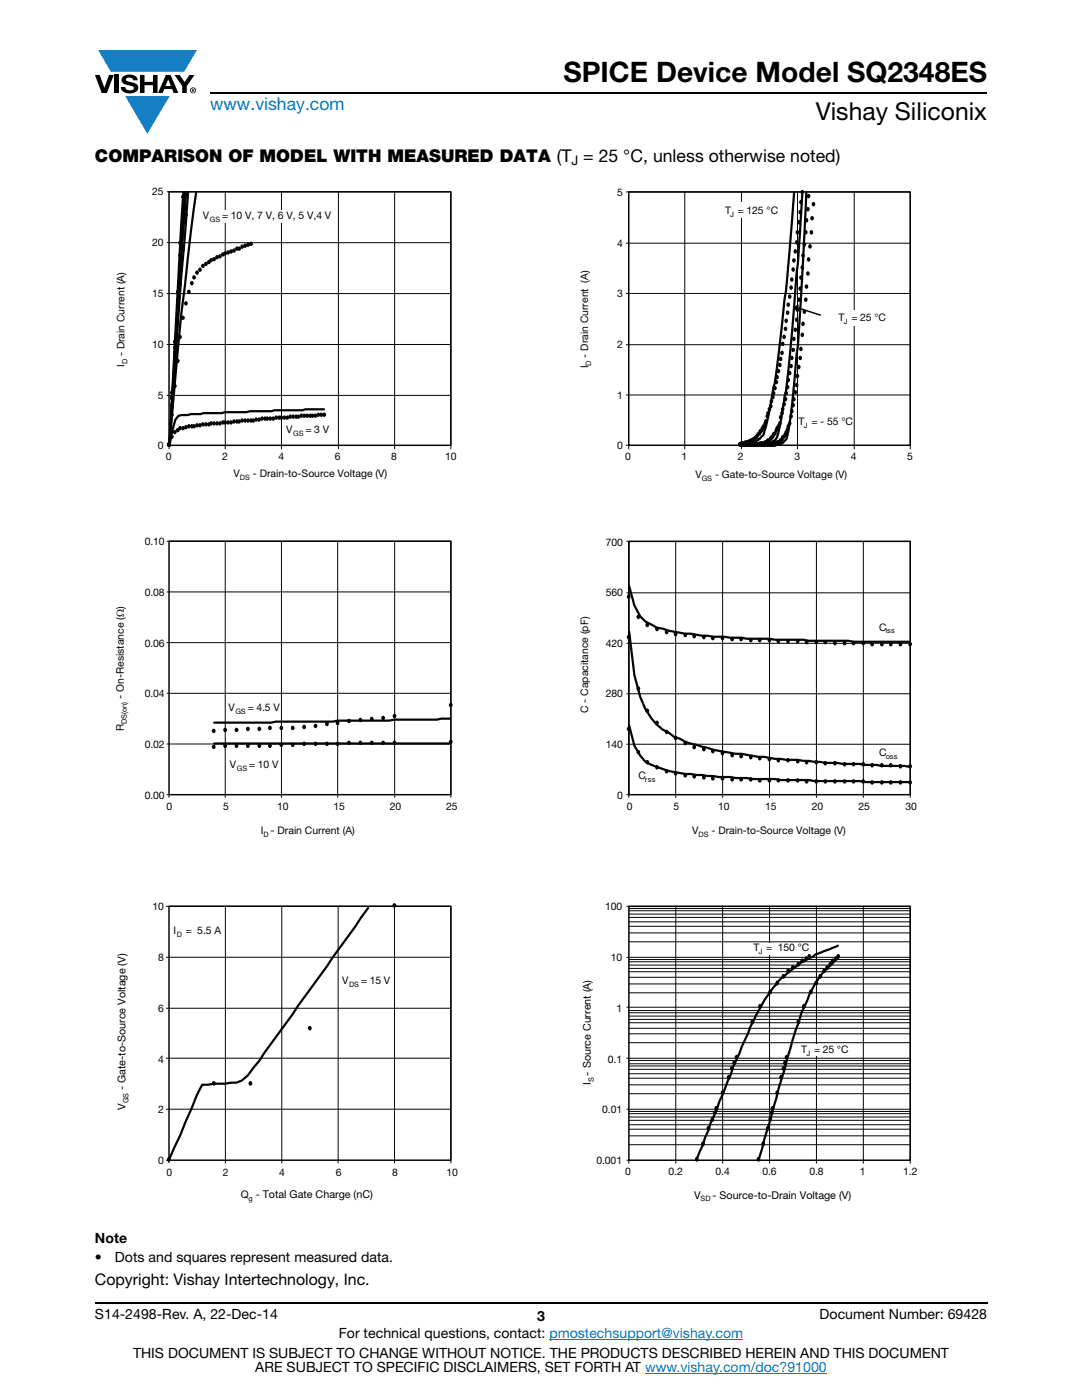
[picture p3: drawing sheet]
<svg xmlns="http://www.w3.org/2000/svg" width="216mm" height="279mm" viewBox="0 0 216 279" stroke-linecap="round" stroke-linejoin="round" font-family="sans-serif">
<defs><g id="words">
<text font-size="5.6" x="112.4" y="16.4">SPICE Device Model SQ2348ES</text>
<text font-size="4.9" x="162.8" y="24">Vishay Siliconix</text>
<text font-size="3.5" fill="#007ec4" x="42" y="21.9">www.vishay.com</text>
<text font-size="3.5" x="18.9" y="32.3">COMPARISON OF MODEL WITH MEASURED DATA (T = 25 °C, unless otherwise noted)</text>
<text font-size="3.2" x="18.9" y="256.4">Copyright: Vishay Intertechnology, Inc.</text>
<g font-size="2.8">
<text x="18.9" y="248.1">Note</text>
<text x="18.9" y="251.9">•</text>
<text x="22.9" y="251.9">Dots and squares represent measured data.</text>
<text x="18.9" y="263.3">S14-2498-Rev. A, 22-Dec-14</text>
<text x="107.2" y="263.6">3</text>
<text x="163.6" y="263.3">Document Number: 69428</text>
<text x="67.6" y="267.1">For technical questions, contact: pmostechsupport@vishay.com</text>
<text x="26.5" y="271">THIS DOCUMENT IS SUBJECT TO CHANGE WITHOUT NOTICE. THE PRODUCTS DESCRIBED HEREIN AND THIS DOCUMENT</text>
<text x="50.9" y="273.8">ARE SUBJECT TO SPECIFIC DISCLAIMERS, SET FORTH AT www.vishay.com/doc?91000</text>
</g>
<text font-size="2.6" x="114" y="33">J</text>
<g font-size="2.1" fill="#040503">
<text x="30.4" y="38.9">25</text>
<text x="123.2" y="39.1">5</text>
<text x="40.5" y="43.8">V</text>
<text x="44.3" y="43.8">= 10 V, 7 V, 6 V, 5 V,4 V</text>
<text x="144.7" y="42.6">T</text>
<text x="147.2" y="42.6">= 125 °C</text>
<text x="30.4" y="49.1">20</text>
<text x="123.2" y="49.2">4</text>
<text x="30.4" y="59.2">15</text>
<text x="123.2" y="59.4">3</text>
<text x="167.3" y="64.1">T</text>
<text x="169.9" y="64.1">= 25 °C</text>
<text x="30.4" y="69.4">10</text>
<text x="123.2" y="69.5">2</text>
<text x="31.5" y="79.5">5</text>
<text x="123.2" y="79.6">1</text>
<text x="31.5" y="89.7">0</text>
<text x="57.1" y="86.5">V</text>
<text x="61" y="86.5">= 3 V</text>
<text x="123.2" y="89.7">0</text>
<text x="159.3" y="84.8">T = - 55 °C</text>
<text x="33.1" y="91.8">0</text>
<text x="44.3" y="91.8">2</text>
<text x="55.6" y="91.8">4</text>
<text x="66.8" y="91.8">6</text>
<text x="78.1" y="91.8">8</text>
<text x="88.9" y="91.8">10</text>
<text x="124.7" y="91.7">0</text>
<text x="136" y="91.7">1</text>
<text x="147.3" y="91.7">2</text>
<text x="158.5" y="91.7">3</text>
<text x="169.8" y="91.7">4</text>
<text x="181" y="91.7">5</text>
<text x="28.9" y="108.8">0.10</text>
<text x="120.9" y="108.9">700</text>
<text x="28.9" y="118.9">0.08</text>
<text x="120.9" y="119">560</text>
<text x="175.4" y="125.8">C</text>
<text x="28.9" y="129">0.06</text>
<text x="120.9" y="129.1">420</text>
<text x="28.9" y="139.2">0.04</text>
<text x="45.6" y="141.8">V</text>
<text x="49.4" y="141.8">= 4.5 V</text>
<text x="120.9" y="139.2">280</text>
<text x="28.9" y="149.3">0.02</text>
<text x="120.9" y="149.3">140</text>
<text x="45.9" y="153.3">V</text>
<text x="49.7" y="153.3">= 10 V</text>
<text x="127.4" y="155.4">C</text>
<text x="175.4" y="150.8">C</text>
<text x="28.9" y="159.4">0.00</text>
<text x="33.3" y="161.6">0</text>
<text x="44.5" y="161.6">5</text>
<text x="55.3" y="161.6">10</text>
<text x="66.6" y="161.6">15</text>
<text x="77.8" y="161.6">20</text>
<text x="89" y="161.6">25</text>
<text x="123.2" y="159.4">0</text>
<text x="125.1" y="161.6">0</text>
<text x="134.4" y="161.6">5</text>
<text x="143.3" y="161.6">10</text>
<text x="152.6" y="161.6">15</text>
<text x="162" y="161.6">20</text>
<text x="171.3" y="161.6">25</text>
<text x="180.7" y="161.6">30</text>
<text x="30.5" y="181.6">10</text>
<text x="120.7" y="181.7">100</text>
<text x="31.6" y="191.8">8</text>
<text x="34.6" y="186.5">I</text>
<text x="37.1" y="186.5">= 5.5 A</text>
<text x="121.9" y="191.8">10</text>
<text x="150.3" y="189.9">T</text>
<text x="152.9" y="189.9">= 150 °C</text>
<text x="68.3" y="196.3">V</text>
<text x="72" y="196.3">= 15 V</text>
<text x="31.6" y="201.9">6</text>
<text x="123" y="201.9">1</text>
<text x="31.6" y="212.1">4</text>
<text x="121.3" y="212.1">0.1</text>
<text x="159.8" y="210.2">T</text>
<text x="162.4" y="210.2">= 25 °C</text>
<text x="31.6" y="222.2">2</text>
<text x="120.2" y="222.2">0.01</text>
<text x="31.6" y="232.4">0</text>
<text x="119" y="232.3">0.001</text>
<text x="33.2" y="234.7">0</text>
<text x="44.5" y="234.7">2</text>
<text x="55.7" y="234.7">4</text>
<text x="67" y="234.7">6</text>
<text x="78.3" y="234.7">8</text>
<text x="89.1" y="234.7">10</text>
<text x="124.7" y="234.5">0</text>
<text x="133.4" y="234.5">0.2</text>
<text x="142.8" y="234.5">0.4</text>
<text x="152.1" y="234.5">0.6</text>
<text x="161.5" y="234.5">0.8</text>
<text x="171.6" y="234.5">1</text>
<text x="180.2" y="234.5">1.2</text>
</g>
<g font-size="2.1" fill="#050504">
<text x="24.9" y="71.1" transform="rotate(-90 24.9 71.1)">- Drain Current (A)</text>
<text x="117.4" y="71.4" transform="rotate(-90 117.4 71.4)">- Drain Current (A)</text>
<text x="24.9" y="73.3" transform="rotate(-90 24.9 73.3)">I</text>
<text x="117.4" y="73.5" transform="rotate(-90 117.4 73.5)">I</text>
<text x="46.6" y="95.3">V</text>
<text x="50.5" y="95.3">- Drain-to-Source Voltage (V)</text>
<text x="138.7" y="95.4">V</text>
<text x="142.7" y="95.4">- Gate-to-Source Voltage (V)</text>
<text x="117.4" y="142.3" transform="rotate(-90 117.4 142.3)">C - Capacitance (pF)</text>
<text x="138.1" y="166.5">V</text>
<text x="48" y="239.1">Q - Total Gate Charge (nC)</text>
</g>
<g font-size="2.1">
<text x="24.7" y="139.5" transform="rotate(-90 24.7 139.5)">- On-Resistance (Ω)</text>
<text x="24.7" y="146" transform="rotate(-90 24.7 146)">R</text>
<text x="52" y="166.4">I - Drain Current (A)</text>
<text x="142" y="166.5">- Drain-to-Source Voltage (V)</text>
<text x="25.1" y="221.5" transform="rotate(-90 25.1 221.5)">V</text>
<text x="25.1" y="217.5" transform="rotate(-90 25.1 217.5)">- Gate-to-Source Voltage (V)</text>
<text x="117.9" y="216.5" transform="rotate(-90 117.9 216.5)">I - Source Current (A)</text>
<text x="138.5" y="239.2">V</text>
<text x="142.2" y="239.2">- Source-to-Drain Voltage (V)</text>
</g>
<g font-size="1.5" fill="#040503">
<text x="41.9" y="44.4">GS</text>
<text x="145.7" y="43.2">J</text>
<text x="168.4" y="64.7">J</text>
<text x="58.5" y="87.1">GS</text>
<text x="160.4" y="85.4">J</text>
<text x="176.7" y="126.4">iss</text>
<text x="47" y="142.4">GS</text>
<text x="47.3" y="153.9">GS</text>
<text x="176.7" y="151.4">oss</text>
<text x="128.7" y="156">rss</text>
<text x="35.3" y="187.1">D</text>
<text x="151.4" y="190.5">J</text>
<text x="69.7" y="196.9">DS</text>
<text x="160.9" y="210.8">J</text>
</g>
<g font-size="1.5" fill="#050504">
<text x="25.5" y="72.7" transform="rotate(-90 25.5 72.7)">D</text>
<text x="118" y="73" transform="rotate(-90 118 73)">D</text>
<text x="47.9" y="95.9">DS</text>
<text x="140" y="96">GS</text>
<text x="139.4" y="167.1">DS</text>
<text x="49.6" y="239.7">g</text>
</g>
<g font-size="1.5">
<text x="25.3" y="144.5" transform="rotate(-90 25.3 144.5)">DS(on)</text>
<text x="52.6" y="167">D</text>
<text x="118.5" y="216" transform="rotate(-90 118.5 216)">S</text>
<text x="25.7" y="220.2" transform="rotate(-90 25.7 220.2)">GS</text>
<text x="139.8" y="239.8">SD</text>
</g>
</g></defs>
<g fill="#147fc3">
<path d="M19.6 10h19.7l-2.6 4.3h-1.1h-13.5z"/>
<path d="M25 19.2h8.9l-4.5 7.5z"/>
</g>
<g fill="#000">
<path d="M18.9 15h1l.9 2.5 1-2.5h.9l-1.4 3.6h-1zM22.9 15h.9v3.6h-.9zM24.6 15.3a2.1 2.1 0 0 1 2.8 .3l.1 .4h-.9a.79 .79 0 0 0-.7-.5 .79 .79 0 0 0-.8 .4l.3 .3 1 .2a1.08 1.08 0 0 1 1.2 1 1.08 1.08 0 0 1-1.1 1.2 1.73 1.73 0 0 1-2.4-1.2h.9a.96 .96 0 0 0 .8 .6 .96 .96 0 0 0 .9-.4 1.31 1.31 0 0 0-1.2-.6 1.03 1.03 0 0 1-1.1-.6 1.03 1.03 0 0 1 .2-1.1zM27.9 15h.9v1.3h1.7v-1.3h.9v3.6h-.9v-1.6h-1.7v1.6h-.9zM34.8 15h1.1l.9 1.4 1-1.4h1l-1.5 2.2v1.4h-.9v-1.4z"/>
<path d="M33.6 15.9l.5 1.3h-1.1zM33.1 15l-1.6 3.6h1l.3-.8h1.5l.3 .8h1l-1.6-3.6z"/>
<path d="M38.4 17.8h.2v.2h-.2zM38.3 17.7v.7h.1v-.3l.4 .3-.2-.3 .2-.2-.1-.2z"/>
<path d="M38.1 18a.46 .46 0 0 1 .9 0 .46 .46 0 0 1-.9 0zM37.9 18a.6 .6 0 0 0 1.2 0 .6 .6 0 0 0-1.2 0z"/>
</g>
<path d="M42 18.6h155M18.9 260h178.1" fill="none" stroke="#000" stroke-width=".36"/>
<path d="M109.6 267.3h38.7M128.7 274h36.3" fill="none" stroke="#007ec4" stroke-width=".2"/>
<path d="M22.9 37.2h160.2v203.1h-160.2z" fill="#fff"/>
<path d="M33.3 38.3h56.7v51.3M44.9 38.3v51.3M56.2 38.3v51.3M67.5 38.3v51.3M78.7 38.3v51.3M33.3 48.4h56.7M33.3 58.6h56.7M33.3 68.7h56.7M33.3 78.9h56.7M33.3 88.9h.4v.7" fill="none" stroke="#040503" stroke-width=".2"/>
<path d="M33.7 38.3h56.3v50.6h-56.3zM35.8 52.5h.3v.2l-.2 .3-.2-.3zM36.4 44.2h.3v.2l-.2 .3-.2-.3zM34.1 79.3h.4v.2l-.2 .3-.2-.3zM34.7 70.1l.2-.1 .2 .3-.2 .3-.2-.3zM35.3 61.1h.3l.1 .2-.2 .3-.2-.3zM33.5 88.5h.4v.2l-.2 .3-.2-.3z" fill="none" stroke="#040503" stroke-width=".3"/>
<path d="M36.6 38.4l-2.8 50.6M36.9 38.4l-.7 10.3-2.4 40.3M37.1 38.4a2091.1 2091.1 0 0 0-3.3 50.6M37.5 38.3l-1.3 16.9-2.4 33.8M39.1 38.4l-1 7.8-1.9 16.5-2.4 26.3M64.6 81.7h-3.6l-.6 .2h-5.6l-.6 .2h-4.3l-.7 .2h-4.3l-.6 .2h-3.7l-.6 .1-3.8 .2-.6 .2-.6 .8-.6 2.1-.6 3.1" fill="none" stroke="#040503" stroke-width=".44"/>
<path d="M33.5 88.5h.4v.2l-.2 .3-.2-.3z" fill="#040503"/>
<path d="M33.5 88.5h.4v.2l-.2 .3-.2-.3z" fill="none" stroke="#040503" stroke-width=".3"/>
<path d="M34.1 87h.4v.2l-.2 .3-.2-.1z" fill="#040503"/>
<path d="M34.1 87h.4v.2l-.2 .3-.2-.1z" fill="none" stroke="#040503" stroke-width=".3"/>
<path d="M34.7 86h.3l.1 .2-.2 .3-.2-.3z" fill="#040503"/>
<path d="M34.7 86h.3l.1 .2-.2 .3-.2-.3z" fill="none" stroke="#040503" stroke-width=".3"/>
<path d="M35.3 85.6h.3l.1 .2-.2 .3-.2-.3z" fill="#040503"/>
<path d="M35.3 85.6h.3l.1 .2-.2 .3-.2-.3z" fill="none" stroke="#040503" stroke-width=".3"/>
<path d="M35.8 85.3h.3v.2l-.2 .2-.2-.2z" fill="#040503"/>
<path d="M35.8 85.3h.3v.2l-.2 .2-.2-.2z" fill="none" stroke="#040503" stroke-width=".3"/>
<path d="M36.4 85.3h.3v.2l-.2 .2-.2-.2z" fill="#040503"/>
<path d="M36.4 85.3h.3v.2l-.2 .2-.2-.2z" fill="none" stroke="#040503" stroke-width=".3"/>
<path d="M36.9 85.1l.2-.1 .2 .3-.2 .3-.2-.3z" fill="#040503"/>
<path d="M36.9 85.1l.2-.1 .2 .3-.2 .3-.2-.3z" fill="none" stroke="#040503" stroke-width=".3"/>
<path d="M37.5 84.9h.3l.1 .2-.2 .3-.2-.1z" fill="#040503"/>
<path d="M37.5 84.9h.3l.1 .2-.2 .3-.2-.1z" fill="none" stroke="#040503" stroke-width=".3"/>
<path d="M38.1 84.9h.3l.1 .2-.2 .3-.2-.3z" fill="#040503"/>
<path d="M38.1 84.9h.3l.1 .2-.2 .3-.2-.3z" fill="none" stroke="#040503" stroke-width=".3"/>
<path d="M38.6 84.9h.3v.2l-.2 .3-.2-.3z" fill="#040503"/>
<path d="M38.6 84.9h.3v.2l-.2 .3-.2-.3z" fill="none" stroke="#040503" stroke-width=".3"/>
<path d="M39.2 84.7h.3v.2l-.2 .3-.2-.3z" fill="#040503"/>
<path d="M39.2 84.7h.3v.2l-.2 .3-.2-.3z" fill="none" stroke="#040503" stroke-width=".3"/>
<path d="M39.7 84.7h.4v.2l-.2 .3-.2-.3z" fill="#040503"/>
<path d="M39.7 84.7h.4v.2l-.2 .3-.2-.3z" fill="none" stroke="#040503" stroke-width=".3"/>
<path d="M40.3 84.5l.2-.1 .2 .3-.2 .3-.2-.3z" fill="#040503"/>
<path d="M40.3 84.5l.2-.1 .2 .3-.2 .3-.2-.3z" fill="none" stroke="#040503" stroke-width=".3"/>
<path d="M40.9 84.5l.2-.1 .2 .3-.2 .3-.2-.3z" fill="#040503"/>
<path d="M40.9 84.5l.2-.1 .2 .3-.2 .3-.2-.3z" fill="none" stroke="#040503" stroke-width=".3"/>
<path d="M41.5 84.5l.2-.1 .2 .3-.2 .3-.2-.3z" fill="#040503"/>
<path d="M41.5 84.5l.2-.1 .2 .3-.2 .3-.2-.3z" fill="none" stroke="#040503" stroke-width=".3"/>
<path d="M42 84.3h.3v.2l-.2 .3-.2-.3z" fill="#040503"/>
<path d="M42 84.3h.3v.2l-.2 .3-.2-.3z" fill="none" stroke="#040503" stroke-width=".3"/>
<path d="M42.6 84.3h.3v.2l-.2 .3-.2-.3z" fill="#040503"/>
<path d="M42.6 84.3h.3v.2l-.2 .3-.2-.3z" fill="none" stroke="#040503" stroke-width=".3"/>
<path d="M43.1 84.3h.4v.2l-.2 .3-.2-.3z" fill="#040503"/>
<path d="M43.1 84.3h.4v.2l-.2 .3-.2-.3z" fill="none" stroke="#040503" stroke-width=".3"/>
<path d="M43.7 84.3h.3l.1 .2-.2 .3-.2-.3z" fill="#040503"/>
<path d="M43.7 84.3h.3l.1 .2-.2 .3-.2-.3z" fill="none" stroke="#040503" stroke-width=".3"/>
<path d="M44.3 84.1h.3l.1 .2-.2 .3-.2-.3z" fill="#040503"/>
<path d="M44.3 84.1h.3l.1 .2-.2 .3-.2-.3z" fill="none" stroke="#040503" stroke-width=".3"/>
<path d="M44.8 84.1h.3v.2l-.2 .3-.2-.3z" fill="#040503"/>
<path d="M44.8 84.1h.3v.2l-.2 .3-.2-.3z" fill="none" stroke="#040503" stroke-width=".3"/>
<path d="M45.4 84.1h.3v.2l-.2 .3-.2-.3z" fill="#040503"/>
<path d="M45.4 84.1h.3v.2l-.2 .3-.2-.3z" fill="none" stroke="#040503" stroke-width=".3"/>
<path d="M45.9 84.1h.4v.2l-.2 .3-.2-.3z" fill="#040503"/>
<path d="M45.9 84.1h.4v.2l-.2 .3-.2-.3z" fill="none" stroke="#040503" stroke-width=".3"/>
<path d="M46.5 83.9h.3l.1 .2-.2 .3-.2-.3z" fill="#040503"/>
<path d="M46.5 83.9h.3l.1 .2-.2 .3-.2-.3z" fill="none" stroke="#040503" stroke-width=".3"/>
<path d="M47.1 83.9h.3l.1 .2-.2 .3-.2-.3z" fill="#040503"/>
<path d="M47.1 83.9h.3l.1 .2-.2 .3-.2-.3z" fill="none" stroke="#040503" stroke-width=".3"/>
<path d="M47.6 83.9h.3v.2l-.2 .3-.2-.3z" fill="#040503"/>
<path d="M47.6 83.9h.3v.2l-.2 .3-.2-.3z" fill="none" stroke="#040503" stroke-width=".3"/>
<path d="M48.2 83.7l.1-.1 .2 .3-.2 .3-.2-.3z" fill="#040503"/>
<path d="M48.2 83.7l.1-.1 .2 .3-.2 .3-.2-.3z" fill="none" stroke="#040503" stroke-width=".3"/>
<path d="M48.7 83.7l.2-.1 .2 .3-.2 .3-.2-.3z" fill="#040503"/>
<path d="M48.7 83.7l.2-.1 .2 .3-.2 .3-.2-.3z" fill="none" stroke="#040503" stroke-width=".3"/>
<path d="M49.3 83.7h.4v.2l-.2 .3-.2-.1z" fill="#040503"/>
<path d="M49.3 83.7h.4v.2l-.2 .3-.2-.1z" fill="none" stroke="#040503" stroke-width=".3"/>
<path d="M49.9 83.7l.2-.1 .2 .3-.2 .3-.2-.3z" fill="#040503"/>
<path d="M49.9 83.7l.2-.1 .2 .3-.2 .3-.2-.3z" fill="none" stroke="#040503" stroke-width=".3"/>
<path d="M50.4 83.7l.1-.1 .3 .3-.3 .3-.2-.3z" fill="#040503"/>
<path d="M50.4 83.7l.1-.1 .3 .3-.3 .3-.2-.3z" fill="none" stroke="#040503" stroke-width=".3"/>
<path d="M51 83.5h.3v.2l-.2 .3-.2-.3z" fill="#040503"/>
<path d="M51 83.5h.3v.2l-.2 .3-.2-.3z" fill="none" stroke="#040503" stroke-width=".3"/>
<path d="M51.6 83.5h.3v.2l-.2 .3-.2-.3z" fill="#040503"/>
<path d="M51.6 83.5h.3v.2l-.2 .3-.2-.3z" fill="none" stroke="#040503" stroke-width=".3"/>
<path d="M52.1 83.3h.4v.2l-.2 .3-.2-.1z" fill="#040503"/>
<path d="M52.1 83.3h.4v.2l-.2 .3-.2-.1z" fill="none" stroke="#040503" stroke-width=".3"/>
<path d="M52.7 83.3h.3l.1 .2-.2 .3-.2-.3z" fill="#040503"/>
<path d="M52.7 83.3h.3l.1 .2-.2 .3-.2-.3z" fill="none" stroke="#040503" stroke-width=".3"/>
<path d="M53.2 83.3h.3l.1 .2-.3 .3-.2-.3z" fill="#040503"/>
<path d="M53.2 83.3h.3l.1 .2-.3 .3-.2-.3z" fill="none" stroke="#040503" stroke-width=".3"/>
<path d="M53.8 83.3h.3v.2l-.2 .3-.2-.3z" fill="#040503"/>
<path d="M53.8 83.3h.3v.2l-.2 .3-.2-.3z" fill="none" stroke="#040503" stroke-width=".3"/>
<path d="M54.4 83.3h.3v.2l-.2 .3-.2-.3z" fill="#040503"/>
<path d="M54.4 83.3h.3v.2l-.2 .3-.2-.3z" fill="none" stroke="#040503" stroke-width=".3"/>
<path d="M54.9 83.1h.4v.2l-.2 .3-.2-.3z" fill="#040503"/>
<path d="M54.9 83.1h.4v.2l-.2 .3-.2-.3z" fill="none" stroke="#040503" stroke-width=".3"/>
<path d="M55.5 83.1h.4v.2l-.2 .3-.2-.3z" fill="#040503"/>
<path d="M55.5 83.1h.4v.2l-.2 .3-.2-.3z" fill="none" stroke="#040503" stroke-width=".3"/>
<path d="M56 83.1h.3l.1 .2-.3 .3h-.1z" fill="#040503"/>
<path d="M56 83.1h.3l.1 .2-.3 .3h-.1z" fill="none" stroke="#040503" stroke-width=".3"/>
<path d="M56.6 83.1h.3v.2l-.2 .3-.2-.3z" fill="#040503"/>
<path d="M56.6 83.1h.3v.2l-.2 .3-.2-.3z" fill="none" stroke="#040503" stroke-width=".3"/>
<path d="M57.2 83.1h.3v.2l-.2 .3h-.1z" fill="#040503"/>
<path d="M57.2 83.1h.3v.2l-.2 .3h-.1z" fill="none" stroke="#040503" stroke-width=".3"/>
<path d="M57.8 83l.1-.1 .2 .3-.2 .2-.2-.2z" fill="#040503"/>
<path d="M57.8 83l.1-.1 .2 .3-.2 .2-.2-.2z" fill="none" stroke="#040503" stroke-width=".3"/>
<path d="M58.3 83l.2-.1 .2 .3-.2 .2-.2-.2z" fill="#040503"/>
<path d="M58.3 83l.2-.1 .2 .3-.2 .2-.2-.2z" fill="none" stroke="#040503" stroke-width=".3"/>
<path d="M58.9 83l.2-.1 .2 .3-.2 .2-.2-.2z" fill="#040503"/>
<path d="M58.9 83l.2-.1 .2 .3-.2 .2-.2-.2z" fill="none" stroke="#040503" stroke-width=".3"/>
<path d="M59.4 83l.1-.1 .3 .3-.3 .2-.2-.2z" fill="#040503"/>
<path d="M59.4 83l.1-.1 .3 .3-.3 .2-.2-.2z" fill="none" stroke="#040503" stroke-width=".3"/>
<path d="M60 82.8h.3v.2l-.2 .3-.2-.3z" fill="#040503"/>
<path d="M60 82.8h.3v.2l-.2 .3-.2-.3z" fill="none" stroke="#040503" stroke-width=".3"/>
<path d="M60.6 82.8h.3v.2l-.2 .3-.2-.3z" fill="#040503"/>
<path d="M60.6 82.8h.3v.2l-.2 .3-.2-.3z" fill="none" stroke="#040503" stroke-width=".3"/>
<path d="M61.1 82.8h.4v.2l-.2 .3-.2-.3z" fill="#040503"/>
<path d="M61.1 82.8h.4v.2l-.2 .3-.2-.3z" fill="none" stroke="#040503" stroke-width=".3"/>
<path d="M61.7 82.8h.4v.2l-.2 .3-.2-.3z" fill="#040503"/>
<path d="M61.7 82.8h.4v.2l-.2 .3-.2-.3z" fill="none" stroke="#040503" stroke-width=".3"/>
<path d="M62.2 82.8h.3l.1 .2-.3 .3-.2-.3z" fill="#040503"/>
<path d="M62.2 82.8h.3l.1 .2-.3 .3-.2-.3z" fill="none" stroke="#040503" stroke-width=".3"/>
<path d="M62.8 82.8h.3v.2l-.2 .3-.2-.3z" fill="#040503"/>
<path d="M62.8 82.8h.3v.2l-.2 .3-.2-.3z" fill="none" stroke="#040503" stroke-width=".3"/>
<path d="M63.4 82.6h.3v.2l-.2 .3-.2-.3z" fill="#040503"/>
<path d="M63.4 82.6h.3v.2l-.2 .3-.2-.3z" fill="none" stroke="#040503" stroke-width=".3"/>
<path d="M64 82.6h.3v.2l-.2 .3-.2-.3z" fill="#040503"/>
<path d="M64 82.6h.3v.2l-.2 .3-.2-.3z" fill="none" stroke="#040503" stroke-width=".3"/>
<path d="M64.5 82.6h.4v.2l-.2 .3-.2-.3z" fill="#040503"/>
<path d="M64.5 82.6h.4v.2l-.2 .3-.2-.3z" fill="none" stroke="#040503" stroke-width=".3"/>
<path d="M33.5 88.5h.4v.2l-.2 .3-.2-.3z" fill="#040503"/>
<path d="M33.5 88.5h.4v.2l-.2 .3-.2-.3z" fill="none" stroke="#040503" stroke-width=".3"/>
<path d="M34.1 82.6h.4v.2l-.2 .3-.2-.1z" fill="#040503"/>
<path d="M34.1 82.6h.4v.2l-.2 .3-.2-.1z" fill="none" stroke="#040503" stroke-width=".3"/>
<path d="M34.7 76.8h.3l.1 .2-.2 .3-.2-.3z" fill="#040503"/>
<path d="M34.7 76.8h.3l.1 .2-.2 .3-.2-.3z" fill="none" stroke="#040503" stroke-width=".3"/>
<path d="M35.3 71.8h.3l.1 .2-.2 .3-.2-.3z" fill="#040503"/>
<path d="M35.3 71.8h.3l.1 .2-.2 .3-.2-.3z" fill="none" stroke="#040503" stroke-width=".3"/>
<path d="M35.8 67h.3v.2l-.2 .3-.2-.3z" fill="#040503"/>
<path d="M35.8 67h.3v.2l-.2 .3-.2-.3z" fill="none" stroke="#040503" stroke-width=".3"/>
<path d="M36.4 63.2h.3v.2l-.2 .3-.2-.3z" fill="#040503"/>
<path d="M36.4 63.2h.3v.2l-.2 .3-.2-.3z" fill="none" stroke="#040503" stroke-width=".3"/>
<path d="M36.9 60.3h.4v.2l-.2 .3-.2-.3z" fill="#040503"/>
<path d="M36.9 60.3h.4v.2l-.2 .3-.2-.3z" fill="none" stroke="#040503" stroke-width=".3"/>
<path d="M37.5 58h.3l.1 .2-.2 .3-.2-.1z" fill="#040503"/>
<path d="M37.5 58h.3l.1 .2-.2 .3-.2-.1z" fill="none" stroke="#040503" stroke-width=".3"/>
<path d="M38.1 56.3h.3l.1 .2-.2 .3-.2-.3z" fill="#040503"/>
<path d="M38.1 56.3h.3l.1 .2-.2 .3-.2-.3z" fill="none" stroke="#040503" stroke-width=".3"/>
<path d="M38.6 55.2h.3v.2l-.2 .3-.2-.3z" fill="#040503"/>
<path d="M38.6 55.2h.3v.2l-.2 .3-.2-.3z" fill="none" stroke="#040503" stroke-width=".3"/>
<path d="M39.2 54.2h.3v.2l-.2 .3-.2-.3z" fill="#040503"/>
<path d="M39.2 54.2h.3v.2l-.2 .3-.2-.3z" fill="none" stroke="#040503" stroke-width=".3"/>
<path d="M39.7 53.6h.4v.2l-.2 .3-.2-.3z" fill="#040503"/>
<path d="M39.7 53.6h.4v.2l-.2 .3-.2-.3z" fill="none" stroke="#040503" stroke-width=".3"/>
<path d="M40.3 52.9h.3l.1 .2-.2 .3-.2-.3z" fill="#040503"/>
<path d="M40.3 52.9h.3l.1 .2-.2 .3-.2-.3z" fill="none" stroke="#040503" stroke-width=".3"/>
<path d="M40.9 52.5h.3l.1 .2-.2 .3-.2-.3z" fill="#040503"/>
<path d="M40.9 52.5h.3l.1 .2-.2 .3-.2-.3z" fill="none" stroke="#040503" stroke-width=".3"/>
<path d="M41.5 52.1h.3l.1 .2-.2 .3-.2-.3z" fill="#040503"/>
<path d="M41.5 52.1h.3l.1 .2-.2 .3-.2-.3z" fill="none" stroke="#040503" stroke-width=".3"/>
<path d="M42 51.7h.3v.2l-.2 .3-.2-.3z" fill="#040503"/>
<path d="M42 51.7h.3v.2l-.2 .3-.2-.3z" fill="none" stroke="#040503" stroke-width=".3"/>
<path d="M42.6 51.5h.3v.2l-.2 .3-.2-.3z" fill="#040503"/>
<path d="M42.6 51.5h.3v.2l-.2 .3-.2-.3z" fill="none" stroke="#040503" stroke-width=".3"/>
<path d="M43.1 51.1h.4v.2l-.2 .3-.2-.3z" fill="#040503"/>
<path d="M43.1 51.1h.4v.2l-.2 .3-.2-.3z" fill="none" stroke="#040503" stroke-width=".3"/>
<path d="M43.7 50.9h.3l.1 .2-.2 .3-.2-.3z" fill="#040503"/>
<path d="M43.7 50.9h.3l.1 .2-.2 .3-.2-.3z" fill="none" stroke="#040503" stroke-width=".3"/>
<path d="M44.3 50.6h.3l.1 .2-.2 .3-.2-.3z" fill="#040503"/>
<path d="M44.3 50.6h.3l.1 .2-.2 .3-.2-.3z" fill="none" stroke="#040503" stroke-width=".3"/>
<path d="M44.8 50.4h.3v.2l-.2 .3-.2-.3z" fill="#040503"/>
<path d="M44.8 50.4h.3v.2l-.2 .3-.2-.3z" fill="none" stroke="#040503" stroke-width=".3"/>
<path d="M45.4 50.2h.3v.2l-.2 .3-.2-.3z" fill="#040503"/>
<path d="M45.4 50.2h.3v.2l-.2 .3-.2-.3z" fill="none" stroke="#040503" stroke-width=".3"/>
<path d="M45.9 50h.4v.2l-.2 .3-.2-.3z" fill="#040503"/>
<path d="M45.9 50h.4v.2l-.2 .3-.2-.3z" fill="none" stroke="#040503" stroke-width=".3"/>
<path d="M46.5 49.8h.3l.1 .2-.2 .3-.2-.3z" fill="#040503"/>
<path d="M46.5 49.8h.3l.1 .2-.2 .3-.2-.3z" fill="none" stroke="#040503" stroke-width=".3"/>
<path d="M47.1 49.4h.3l.1 .2-.2 .3-.2-.3z" fill="#040503"/>
<path d="M47.1 49.4h.3l.1 .2-.2 .3-.2-.3z" fill="none" stroke="#040503" stroke-width=".3"/>
<path d="M47.6 49.4h.3v.2l-.2 .3-.2-.3z" fill="#040503"/>
<path d="M47.6 49.4h.3v.2l-.2 .3-.2-.3z" fill="none" stroke="#040503" stroke-width=".3"/>
<path d="M48.2 49h.3v.2l-.2 .3-.2-.3z" fill="#040503"/>
<path d="M48.2 49h.3v.2l-.2 .3-.2-.3z" fill="none" stroke="#040503" stroke-width=".3"/>
<path d="M48.7 48.8h.4v.2l-.2 .3-.2-.3z" fill="#040503"/>
<path d="M48.7 48.8h.4v.2l-.2 .3-.2-.3z" fill="none" stroke="#040503" stroke-width=".3"/>
<path d="M49.3 48.6h.4v.2l-.2 .3h-.2z" fill="#040503"/>
<path d="M49.3 48.6h.4v.2l-.2 .3h-.2z" fill="none" stroke="#040503" stroke-width=".3"/>
<path d="M49.9 48.5h.3l.1 .2-.2 .2-.2-.2z" fill="#040503"/>
<path d="M49.9 48.5h.3l.1 .2-.2 .2-.2-.2z" fill="none" stroke="#040503" stroke-width=".3"/>
<path d="M33.5 88.5h.4v.2l-.2 .3-.2-.3z" fill="#040503"/>
<path d="M33.5 88.5h.4v.2l-.2 .3-.2-.3z" fill="none" stroke="#040503" stroke-width=".3"/>
<path d="M34.1 80.7h.4v.2l-.2 .2-.2-.2z" fill="#040503"/>
<path d="M34.1 80.7h.4v.2l-.2 .2-.2-.2z" fill="none" stroke="#040503" stroke-width=".3"/>
<path d="M34.7 72.2l.2-.1 .2 .3-.2 .3-.2-.3z" fill="#040503"/>
<path d="M34.7 72.2l.2-.1 .2 .3-.2 .3-.2-.3z" fill="none" stroke="#040503" stroke-width=".3"/>
<path d="M35.3 64.2h.3l.1 .2-.2 .3-.2-.3z" fill="#040503"/>
<path d="M35.3 64.2h.3l.1 .2-.2 .3-.2-.3z" fill="none" stroke="#040503" stroke-width=".3"/>
<path d="M35.8 56.5h.3v.2l-.2 .3-.2-.3z" fill="#040503"/>
<path d="M35.8 56.5h.3v.2l-.2 .3-.2-.3z" fill="none" stroke="#040503" stroke-width=".3"/>
<path d="M36.4 49.6h.3v.2l-.2 .3-.2-.3z" fill="#040503"/>
<path d="M36.4 49.6h.3v.2l-.2 .3-.2-.3z" fill="none" stroke="#040503" stroke-width=".3"/>
<path d="M36.9 42.7h.4v.2l-.2 .3-.2-.3z" fill="#040503"/>
<path d="M36.9 42.7h.4v.2l-.2 .3-.2-.3z" fill="none" stroke="#040503" stroke-width=".3"/>
<path d="M33.5 88.5h.4v.2l-.2 .3-.2-.3z" fill="#040503"/>
<path d="M33.5 88.5h.4v.2l-.2 .3-.2-.3z" fill="none" stroke="#040503" stroke-width=".3"/>
<path d="M34.1 78.9h.4v.2l-.2 .3-.2-.1z" fill="#040503"/>
<path d="M34.1 78.9h.4v.2l-.2 .3-.2-.1z" fill="none" stroke="#040503" stroke-width=".3"/>
<path d="M34.7 69.2h.3l.1 .2-.2 .2-.2-.2z" fill="#040503"/>
<path d="M34.7 69.2h.3l.1 .2-.2 .2-.2-.2z" fill="none" stroke="#040503" stroke-width=".3"/>
<path d="M35.3 59.8h.3l.1 .2-.2 .3-.2-.3z" fill="#040503"/>
<path d="M35.3 59.8h.3l.1 .2-.2 .3-.2-.3z" fill="none" stroke="#040503" stroke-width=".3"/>
<path d="M35.8 50.8h.3v.2l-.2 .2-.2-.2z" fill="#040503"/>
<path d="M35.8 50.8h.3v.2l-.2 .2-.2-.2z" fill="none" stroke="#040503" stroke-width=".3"/>
<path d="M36.4 42.1h.3v.2l-.2 .3-.2-.3z" fill="#040503"/>
<path d="M36.4 42.1h.3v.2l-.2 .3-.2-.3z" fill="none" stroke="#040503" stroke-width=".3"/>
<path d="M33.5 88.5h.4v.2l-.2 .3-.2-.3z" fill="#040503"/>
<path d="M33.5 88.5h.4v.2l-.2 .3-.2-.3z" fill="none" stroke="#040503" stroke-width=".3"/>
<path d="M34.1 78.2h.4v.2l-.2 .3-.2-.1z" fill="#040503"/>
<path d="M34.1 78.2h.4v.2l-.2 .3-.2-.1z" fill="none" stroke="#040503" stroke-width=".3"/>
<path d="M34.7 68l.2-.1 .2 .3-.2 .3-.2-.3z" fill="#040503"/>
<path d="M34.7 68l.2-.1 .2 .3-.2 .3-.2-.3z" fill="none" stroke="#040503" stroke-width=".3"/>
<path d="M35.3 58h.3l.1 .2-.2 .3-.2-.3z" fill="#040503"/>
<path d="M35.3 58h.3l.1 .2-.2 .3-.2-.3z" fill="none" stroke="#040503" stroke-width=".3"/>
<path d="M35.8 48.3h.3v.2l-.2 .3-.2-.3z" fill="#040503"/>
<path d="M35.8 48.3h.3v.2l-.2 .3-.2-.3z" fill="none" stroke="#040503" stroke-width=".3"/>
<path d="M36.4 39.1h.3v.2l-.2 .3-.2-.3z" fill="#040503"/>
<path d="M36.4 39.1h.3v.2l-.2 .3-.2-.3z" fill="none" stroke="#040503" stroke-width=".3"/>
<g fill="#fff">
<path d="M44.3 42h1.4v2.4h-1.4z"/>
<path d="M55.3 42h1.4v2.4h-1.4z"/>
</g>
<path d="M124.9 38.3h56.7v51.4M136.6 38.3v51.4M148 38.3v51.4M159.1 38.3v51.4M170.4 38.3l.1 51.4M124.9 48.5h56.7M124.9 58.6h56.7M124.9 68.8h56.7M124.9 78.8h56.7M124.9 88.9h.6v.8" fill="none" stroke="#040503" stroke-width=".2"/>
<path d="M125.5 38.3h56.1v50.6h-56.1z" fill="none" stroke="#040503" stroke-width=".3"/>
<path d="M158.5 38.4l-1.5 18.3-.8 6.1a153.2 153.2 0 0 1-3.1 21.3l-.6 2a1.53 1.53 0 0 1-.7 1.3l-1.3 1h-.4l-.1 .2h-.7l-.2 .2h-1.4M160.9 38.5l-.5 11.1a468.1 468.1 0 0 1-2.3 31l-.9 5.7-.2 1.3-.7 .8-.6 .2-.1 .2h-.7l-.2 .2h-7h4a.82 .82 0 0 1 .9-.2l1-.2 .7-.6h.3a8.6 8.6 0 0 0 1.3-4.3 204.9 204.9 0 0 0 2.5-22.2l.5-6.8 .3-2.1 .9-13.8" fill="none" stroke="#040503" stroke-width=".44"/>
<path d="M147.5 88.4a.26 .26 0 0 1 .4 .3 .26 .26 0 0 1-.4 .3l-.1-.3z" fill="#040503"/>
<path d="M147.5 88.4a.26 .26 0 0 1 .4 .3 .26 .26 0 0 1-.4 .3l-.1-.3z" fill="none" stroke="#040503" stroke-width=".3"/>
<path d="M147.8 88.4a.26 .26 0 0 1 .3 .3 .26 .26 0 0 1-.3 .3l-.1-.3z" fill="#040503"/>
<path d="M147.8 88.4a.26 .26 0 0 1 .3 .3 .26 .26 0 0 1-.3 .3l-.1-.3z" fill="none" stroke="#040503" stroke-width=".3"/>
<path d="M148 88.4a.26 .26 0 0 1 .3 .3 .26 .26 0 0 1-.3 .3l-.1-.3z" fill="#040503"/>
<path d="M148 88.4a.26 .26 0 0 1 .3 .3 .26 .26 0 0 1-.3 .3l-.1-.3z" fill="none" stroke="#040503" stroke-width=".3"/>
<path d="M148.2 88.4a.26 .26 0 0 1 .4 .3 .26 .26 0 0 1-.4 .3l-.1-.3z" fill="#040503"/>
<path d="M148.2 88.4a.26 .26 0 0 1 .4 .3 .26 .26 0 0 1-.4 .3l-.1-.3z" fill="none" stroke="#040503" stroke-width=".3"/>
<path d="M148.5 88.4a.26 .26 0 0 1 .3 .3 .26 .26 0 0 1-.3 .3l-.1-.3z" fill="#040503"/>
<path d="M148.5 88.4a.26 .26 0 0 1 .3 .3 .26 .26 0 0 1-.3 .3l-.1-.3z" fill="none" stroke="#040503" stroke-width=".3"/>
<path d="M148.7 88.4a.26 .26 0 0 1 .3 .3 .26 .26 0 0 1-.3 .3l-.1-.3z" fill="#040503"/>
<path d="M148.7 88.4a.26 .26 0 0 1 .3 .3 .26 .26 0 0 1-.3 .3l-.1-.3z" fill="none" stroke="#040503" stroke-width=".3"/>
<path d="M148.9 88.4a.26 .26 0 0 1 .4 .3 .26 .26 0 0 1-.4 .3l-.1-.3z" fill="#040503"/>
<path d="M148.9 88.4a.26 .26 0 0 1 .4 .3 .26 .26 0 0 1-.4 .3l-.1-.3z" fill="none" stroke="#040503" stroke-width=".3"/>
<path d="M149.1 88.4a.26 .26 0 0 1 .3 .3 .26 .26 0 0 1-.3 .3l-.1-.3z" fill="#040503"/>
<path d="M149.1 88.4a.26 .26 0 0 1 .3 .3 .26 .26 0 0 1-.3 .3l-.1-.3z" fill="none" stroke="#040503" stroke-width=".3"/>
<path d="M149.4 88.4a.26 .26 0 0 1 .3 .3 .26 .26 0 0 1-.3 .3l-.1-.3z" fill="#040503"/>
<path d="M149.4 88.4a.26 .26 0 0 1 .3 .3 .26 .26 0 0 1-.3 .3l-.1-.3z" fill="none" stroke="#040503" stroke-width=".3"/>
<path d="M149.6 88.4a.26 .26 0 0 1 .4 .3 .26 .26 0 0 1-.4 .3l-.1-.3z" fill="#040503"/>
<path d="M149.6 88.4a.26 .26 0 0 1 .4 .3 .26 .26 0 0 1-.4 .3l-.1-.3z" fill="none" stroke="#040503" stroke-width=".3"/>
<path d="M149.8 88.4a.26 .26 0 0 1 .3 .3 .26 .26 0 0 1-.3 .3l-.1-.3z" fill="#040503"/>
<path d="M149.8 88.4a.26 .26 0 0 1 .3 .3 .26 .26 0 0 1-.3 .3l-.1-.3z" fill="none" stroke="#040503" stroke-width=".3"/>
<path d="M150.1 88.4a.26 .26 0 0 1 .3 .3 .26 .26 0 0 1-.3 .3l-.1-.3z" fill="#040503"/>
<path d="M150.1 88.4a.26 .26 0 0 1 .3 .3 .26 .26 0 0 1-.3 .3l-.1-.3z" fill="none" stroke="#040503" stroke-width=".3"/>
<path d="M150.2 88.4a.26 .26 0 0 1 .3 .3 .26 .26 0 0 1-.3 .3l-.1-.3z" fill="#040503"/>
<path d="M150.2 88.4a.26 .26 0 0 1 .3 .3 .26 .26 0 0 1-.3 .3l-.1-.3z" fill="none" stroke="#040503" stroke-width=".3"/>
<path d="M150.5 88.4a.26 .26 0 0 1 .3 .3 .26 .26 0 0 1-.3 .3l-.1-.3z" fill="#040503"/>
<path d="M150.5 88.4a.26 .26 0 0 1 .3 .3 .26 .26 0 0 1-.3 .3l-.1-.3z" fill="none" stroke="#040503" stroke-width=".3"/>
<path d="M150.8 88.4a.26 .26 0 0 1 .3 .3 .26 .26 0 0 1-.3 .3l-.1-.3z" fill="#040503"/>
<path d="M150.8 88.4a.26 .26 0 0 1 .3 .3 .26 .26 0 0 1-.3 .3l-.1-.3z" fill="none" stroke="#040503" stroke-width=".3"/>
<path d="M150.9 88.4a.26 .26 0 0 1 .3 .3 .26 .26 0 0 1-.3 .3l-.1-.3z" fill="#040503"/>
<path d="M150.9 88.4a.26 .26 0 0 1 .3 .3 .26 .26 0 0 1-.3 .3l-.1-.3z" fill="none" stroke="#040503" stroke-width=".3"/>
<path d="M151.2 88.4a.26 .26 0 0 1 .3 .3 .26 .26 0 0 1-.3 .3l-.1-.3z" fill="#040503"/>
<path d="M151.2 88.4a.26 .26 0 0 1 .3 .3 .26 .26 0 0 1-.3 .3l-.1-.3z" fill="none" stroke="#040503" stroke-width=".3"/>
<path d="M151.5 88.4a.26 .26 0 0 1 .3 .3 .26 .26 0 0 1-.3 .3l-.1-.3z" fill="#040503"/>
<path d="M151.5 88.4a.26 .26 0 0 1 .3 .3 .26 .26 0 0 1-.3 .3l-.1-.3z" fill="none" stroke="#040503" stroke-width=".3"/>
<path d="M151.6 88.4a.26 .26 0 0 1 .3 .3 .26 .26 0 0 1-.3 .3l-.1-.3z" fill="#040503"/>
<path d="M151.6 88.4a.26 .26 0 0 1 .3 .3 .26 .26 0 0 1-.3 .3l-.1-.3z" fill="none" stroke="#040503" stroke-width=".3"/>
<path d="M151.9 88.4a.26 .26 0 0 1 .3 .3 .26 .26 0 0 1-.3 .3l-.1-.3z" fill="#040503"/>
<path d="M151.9 88.4a.26 .26 0 0 1 .3 .3 .26 .26 0 0 1-.3 .3l-.1-.3z" fill="none" stroke="#040503" stroke-width=".3"/>
<path d="M152 88.4a.26 .26 0 0 1 .3 .3 .26 .26 0 0 1-.3 .3l-.1-.3z" fill="#040503"/>
<path d="M152 88.4a.26 .26 0 0 1 .3 .3 .26 .26 0 0 1-.3 .3l-.1-.3z" fill="none" stroke="#040503" stroke-width=".3"/>
<path d="M152.3 88.4a.26 .26 0 0 1 .3 .3 .26 .26 0 0 1-.3 .3l-.1-.3z" fill="#040503"/>
<path d="M152.3 88.4a.26 .26 0 0 1 .3 .3 .26 .26 0 0 1-.3 .3l-.1-.3z" fill="none" stroke="#040503" stroke-width=".3"/>
<path d="M152.6 88.4a.26 .26 0 0 1 .3 .3 .26 .26 0 0 1-.3 .3l-.1-.3z" fill="#040503"/>
<path d="M152.6 88.4a.26 .26 0 0 1 .3 .3 .26 .26 0 0 1-.3 .3l-.1-.3z" fill="none" stroke="#040503" stroke-width=".3"/>
<path d="M152.7 88.4a.26 .26 0 0 1 .3 .3 .26 .26 0 0 1-.3 .3l-.1-.3z" fill="#040503"/>
<path d="M152.7 88.4a.26 .26 0 0 1 .3 .3 .26 .26 0 0 1-.3 .3l-.1-.3z" fill="none" stroke="#040503" stroke-width=".3"/>
<path d="M153 88.4a.26 .26 0 0 1 .3 .3 .26 .26 0 0 1-.3 .3l-.1-.3z" fill="#040503"/>
<path d="M153 88.4a.26 .26 0 0 1 .3 .3 .26 .26 0 0 1-.3 .3l-.1-.3z" fill="none" stroke="#040503" stroke-width=".3"/>
<path d="M153.1 88.4a.26 .26 0 0 1 .4 .3 .26 .26 0 0 1-.4 .3l-.1-.3z" fill="#040503"/>
<path d="M153.1 88.4a.26 .26 0 0 1 .4 .3 .26 .26 0 0 1-.4 .3l-.1-.3z" fill="none" stroke="#040503" stroke-width=".3"/>
<path d="M153.4 88.4a.26 .26 0 0 1 .3 .3 .26 .26 0 0 1-.3 .3l-.1-.3z" fill="#040503"/>
<path d="M153.4 88.4a.26 .26 0 0 1 .3 .3 .26 .26 0 0 1-.3 .3l-.1-.3z" fill="none" stroke="#040503" stroke-width=".3"/>
<path d="M153.7 88.4a.26 .26 0 0 1 .3 .3 .26 .26 0 0 1-.3 .3l-.1-.3z" fill="#040503"/>
<path d="M153.7 88.4a.26 .26 0 0 1 .3 .3 .26 .26 0 0 1-.3 .3l-.1-.3z" fill="none" stroke="#040503" stroke-width=".3"/>
<path d="M153.8 88.4a.26 .26 0 0 1 .3 .3 .26 .26 0 0 1-.3 .3l-.1-.3z" fill="#040503"/>
<path d="M153.8 88.4a.26 .26 0 0 1 .3 .3 .26 .26 0 0 1-.3 .3l-.1-.3z" fill="none" stroke="#040503" stroke-width=".3"/>
<path d="M154.1 88.4a.26 .26 0 0 1 .3 .3 .26 .26 0 0 1-.3 .3l-.1-.3z" fill="#040503"/>
<path d="M154.1 88.4a.26 .26 0 0 1 .3 .3 .26 .26 0 0 1-.3 .3l-.1-.3z" fill="none" stroke="#040503" stroke-width=".3"/>
<path d="M154.3 88.2a.26 .26 0 0 1 .3 .3 .26 .26 0 0 1-.3 .3l-.1-.3z" fill="#040503"/>
<path d="M154.3 88.2a.26 .26 0 0 1 .3 .3 .26 .26 0 0 1-.3 .3l-.1-.3z" fill="none" stroke="#040503" stroke-width=".3"/>
<path d="M154.5 88.2a.26 .26 0 0 1 .3 .3 .26 .26 0 0 1-.3 .3l-.1-.3z" fill="#040503"/>
<path d="M154.5 88.2a.26 .26 0 0 1 .3 .3 .26 .26 0 0 1-.3 .3l-.1-.3z" fill="none" stroke="#040503" stroke-width=".3"/>
<path d="M154.8 88.2a.26 .26 0 0 1 .3 .3 .26 .26 0 0 1-.3 .3l-.1-.3z" fill="#040503"/>
<path d="M154.8 88.2a.26 .26 0 0 1 .3 .3 .26 .26 0 0 1-.3 .3l-.1-.3z" fill="none" stroke="#040503" stroke-width=".3"/>
<path d="M155 88a.26 .26 0 0 1 .3 .3 .26 .26 0 0 1-.3 .2l-.2-.2z" fill="#040503"/>
<path d="M155 88a.26 .26 0 0 1 .3 .3 .26 .26 0 0 1-.3 .2l-.2-.2z" fill="none" stroke="#040503" stroke-width=".3"/>
<path d="M155.2 88a.26 .26 0 0 1 .3 .3 .26 .26 0 0 1-.3 .2l-.1-.2z" fill="#040503"/>
<path d="M155.2 88a.26 .26 0 0 1 .3 .3 .26 .26 0 0 1-.3 .2l-.1-.2z" fill="none" stroke="#040503" stroke-width=".3"/>
<path d="M155.5 87.8a.26 .26 0 0 1 .3 .3 .26 .26 0 0 1-.3 .2l-.1-.2z" fill="#040503"/>
<path d="M155.5 87.8a.26 .26 0 0 1 .3 .3 .26 .26 0 0 1-.3 .2l-.1-.2z" fill="none" stroke="#040503" stroke-width=".3"/>
<path d="M155.7 87.6a.26 .26 0 0 1 .3 .3 .26 .26 0 0 1-.3 .2l-.2-.2z" fill="#040503"/>
<path d="M155.7 87.6a.26 .26 0 0 1 .3 .3 .26 .26 0 0 1-.3 .2l-.2-.2z" fill="none" stroke="#040503" stroke-width=".3"/>
<path d="M155.9 87.4a.26 .26 0 0 1 .3 .3 .26 .26 0 0 1-.3 .2l-.1-.2z" fill="#040503"/>
<path d="M155.9 87.4a.26 .26 0 0 1 .3 .3 .26 .26 0 0 1-.3 .2l-.1-.2z" fill="none" stroke="#040503" stroke-width=".3"/>
<path d="M156.1 87a.26 .26 0 0 1 .3 .3 .26 .26 0 0 1-.3 .2l-.1-.2z" fill="#040503"/>
<path d="M156.1 87a.26 .26 0 0 1 .3 .3 .26 .26 0 0 1-.3 .2l-.1-.2z" fill="none" stroke="#040503" stroke-width=".3"/>
<path d="M156.3 86.8a.26 .26 0 0 1 .4 .3 .26 .26 0 0 1-.4 .2l-.1-.2z" fill="#040503"/>
<path d="M156.3 86.8a.26 .26 0 0 1 .4 .3 .26 .26 0 0 1-.4 .2l-.1-.2z" fill="none" stroke="#040503" stroke-width=".3"/>
<path d="M156.6 86.4a.26 .26 0 0 1 .3 .3 .26 .26 0 0 1-.3 .2l-.1-.2z" fill="#040503"/>
<path d="M156.6 86.4a.26 .26 0 0 1 .3 .3 .26 .26 0 0 1-.3 .2l-.1-.2z" fill="none" stroke="#040503" stroke-width=".3"/>
<path d="M156.8 86a.26 .26 0 0 1 .3 .3 .26 .26 0 0 1-.3 .2l-.1-.2z" fill="#040503"/>
<path d="M156.8 86a.26 .26 0 0 1 .3 .3 .26 .26 0 0 1-.3 .2l-.1-.2z" fill="none" stroke="#040503" stroke-width=".3"/>
<path d="M157 85.4a.26 .26 0 0 1 .4 .3 .26 .26 0 0 1-.4 .2l-.1-.2z" fill="#040503"/>
<path d="M157 85.4a.26 .26 0 0 1 .4 .3 .26 .26 0 0 1-.4 .2l-.1-.2z" fill="none" stroke="#040503" stroke-width=".3"/>
<path d="M157.2 84.8a.26 .26 0 0 1 .3 .3 .26 .26 0 0 1-.3 .2l-.1-.2z" fill="#040503"/>
<path d="M157.2 84.8a.26 .26 0 0 1 .3 .3 .26 .26 0 0 1-.3 .2l-.1-.2z" fill="none" stroke="#040503" stroke-width=".3"/>
<path d="M157.5 84.2a.26 .26 0 0 1 .3 .3 .26 .26 0 0 1-.3 .2l-.1-.2z" fill="#040503"/>
<path d="M157.5 84.2a.26 .26 0 0 1 .3 .3 .26 .26 0 0 1-.3 .2l-.1-.2z" fill="none" stroke="#040503" stroke-width=".3"/>
<path d="M157.7 82.8a.26 .26 0 0 1 .4 .3 .26 .26 0 0 1-.4 .2l-.1-.2z" fill="#040503"/>
<path d="M157.7 82.8a.26 .26 0 0 1 .4 .3 .26 .26 0 0 1-.4 .2l-.1-.2z" fill="none" stroke="#040503" stroke-width=".3"/>
<path d="M157.9 81.8a.26 .26 0 0 1 .3 .3 .26 .26 0 0 1-.3 .2l-.1-.2z" fill="#040503"/>
<path d="M157.9 81.8a.26 .26 0 0 1 .3 .3 .26 .26 0 0 1-.3 .2l-.1-.2z" fill="none" stroke="#040503" stroke-width=".3"/>
<path d="M158.2 80.6a.26 .26 0 0 1 .3 .3 .26 .26 0 0 1-.3 .2l-.1-.2z" fill="#040503"/>
<path d="M158.2 80.6a.26 .26 0 0 1 .3 .3 .26 .26 0 0 1-.3 .2l-.1-.2z" fill="none" stroke="#040503" stroke-width=".3"/>
<path d="M158.3 79.4a.26 .26 0 0 1 .3 .3 .26 .26 0 0 1-.3 .2l-.1-.2z" fill="#040503"/>
<path d="M158.3 79.4a.26 .26 0 0 1 .3 .3 .26 .26 0 0 1-.3 .2l-.1-.2z" fill="none" stroke="#040503" stroke-width=".3"/>
<path d="M158.6 78a.26 .26 0 0 1 .3 .3 .26 .26 0 0 1-.3 .2l-.1-.2z" fill="#040503"/>
<path d="M158.6 78a.26 .26 0 0 1 .3 .3 .26 .26 0 0 1-.3 .2l-.1-.2z" fill="none" stroke="#040503" stroke-width=".3"/>
<path d="M158.9 76.6a.26 .26 0 0 1 .3 .3 .26 .26 0 0 1-.3 .2l-.1-.2z" fill="#040503"/>
<path d="M158.9 76.6a.26 .26 0 0 1 .3 .3 .26 .26 0 0 1-.3 .2l-.1-.2z" fill="none" stroke="#040503" stroke-width=".3"/>
<path d="M159 74.8a.26 .26 0 0 1 .3 .2 .26 .26 0 0 1-.3 .3l-.1-.3z" fill="#040503"/>
<path d="M159 74.8a.26 .26 0 0 1 .3 .2 .26 .26 0 0 1-.3 .3l-.1-.3z" fill="none" stroke="#040503" stroke-width=".3"/>
<path d="M159.3 73a.26 .26 0 0 1 .3 .2 .26 .26 0 0 1-.3 .3l-.1-.3z" fill="#040503"/>
<path d="M159.3 73a.26 .26 0 0 1 .3 .2 .26 .26 0 0 1-.3 .3l-.1-.3z" fill="none" stroke="#040503" stroke-width=".3"/>
<path d="M159.6 71.2a.26 .26 0 0 1 .3 .2 .26 .26 0 0 1-.3 .3l-.1-.3z" fill="#040503"/>
<path d="M159.6 71.2a.26 .26 0 0 1 .3 .2 .26 .26 0 0 1-.3 .3l-.1-.3z" fill="none" stroke="#040503" stroke-width=".3"/>
<path d="M159.7 69.4a.26 .26 0 0 1 .3 .2 .26 .26 0 0 1-.3 .3l-.1-.3z" fill="#040503"/>
<path d="M159.7 69.4a.26 .26 0 0 1 .3 .2 .26 .26 0 0 1-.3 .3l-.1-.3z" fill="none" stroke="#040503" stroke-width=".3"/>
<path d="M160 66.6a.26 .26 0 0 1 .3 .2 .26 .26 0 0 1-.3 .3l-.1-.3z" fill="#040503"/>
<path d="M160 66.6a.26 .26 0 0 1 .3 .2 .26 .26 0 0 1-.3 .3l-.1-.3z" fill="none" stroke="#040503" stroke-width=".3"/>
<path d="M160.1 64.4a.26 .26 0 0 1 .3 .2 .26 .26 0 0 1-.3 .3l-.1-.3z" fill="#040503"/>
<path d="M160.1 64.4a.26 .26 0 0 1 .3 .2 .26 .26 0 0 1-.3 .3l-.1-.3z" fill="none" stroke="#040503" stroke-width=".3"/>
<path d="M160.4 61.9a.26 .26 0 0 1 .3 .3 .26 .26 0 0 1-.3 .3l-.1-.3z" fill="#040503"/>
<path d="M160.4 61.9a.26 .26 0 0 1 .3 .3 .26 .26 0 0 1-.3 .3l-.1-.3z" fill="none" stroke="#040503" stroke-width=".3"/>
<path d="M160.7 59.5a.26 .26 0 0 1 .3 .3 .26 .26 0 0 1-.3 .3l-.1-.3z" fill="#040503"/>
<path d="M160.7 59.5a.26 .26 0 0 1 .3 .3 .26 .26 0 0 1-.3 .3l-.1-.3z" fill="none" stroke="#040503" stroke-width=".3"/>
<path d="M160.8 56.9a.26 .26 0 0 1 .3 .3 .26 .26 0 0 1-.3 .3l-.1-.3z" fill="#040503"/>
<path d="M160.8 56.9a.26 .26 0 0 1 .3 .3 .26 .26 0 0 1-.3 .3l-.1-.3z" fill="none" stroke="#040503" stroke-width=".3"/>
<path d="M161.1 54.3a.26 .26 0 0 1 .3 .3 .26 .26 0 0 1-.3 .2l-.1-.2z" fill="#040503"/>
<path d="M161.1 54.3a.26 .26 0 0 1 .3 .3 .26 .26 0 0 1-.3 .2l-.1-.2z" fill="none" stroke="#040503" stroke-width=".3"/>
<path d="M161.2 51.5a.26 .26 0 0 1 .4 .3 .26 .26 0 0 1-.4 .2l-.1-.2z" fill="#040503"/>
<path d="M161.2 51.5a.26 .26 0 0 1 .4 .3 .26 .26 0 0 1-.4 .2l-.1-.2z" fill="none" stroke="#040503" stroke-width=".3"/>
<path d="M161.5 48.9a.26 .26 0 0 1 .3 .3 .26 .26 0 0 1-.3 .2l-.1-.2z" fill="#040503"/>
<path d="M161.5 48.9a.26 .26 0 0 1 .3 .3 .26 .26 0 0 1-.3 .2l-.1-.2z" fill="none" stroke="#040503" stroke-width=".3"/>
<path d="M161.8 46.1a.26 .26 0 0 1 .3 .3 .26 .26 0 0 1-.3 .2l-.1-.2z" fill="#040503"/>
<path d="M161.8 46.1a.26 .26 0 0 1 .3 .3 .26 .26 0 0 1-.3 .2l-.1-.2z" fill="none" stroke="#040503" stroke-width=".3"/>
<path d="M161.9 43.3a.26 .26 0 0 1 .4 .3 .26 .26 0 0 1-.4 .2l-.1-.2z" fill="#040503"/>
<path d="M161.9 43.3a.26 .26 0 0 1 .4 .3 .26 .26 0 0 1-.4 .2l-.1-.2z" fill="none" stroke="#040503" stroke-width=".3"/>
<path d="M162.2 40.5a.26 .26 0 0 1 .3 .2 .26 .26 0 0 1-.3 .3l-.1-.3z" fill="#040503"/>
<path d="M162.2 40.5a.26 .26 0 0 1 .3 .2 .26 .26 0 0 1-.3 .3l-.1-.3z" fill="none" stroke="#040503" stroke-width=".3"/>
<path d="M147.5 88.4a.26 .26 0 0 1 .4 .3 .26 .26 0 0 1-.4 .3l-.1-.3z" fill="#040503"/>
<path d="M147.5 88.4a.26 .26 0 0 1 .4 .3 .26 .26 0 0 1-.4 .3l-.1-.3z" fill="none" stroke="#040503" stroke-width=".3"/>
<path d="M147.8 88.4a.26 .26 0 0 1 .3 .3 .26 .26 0 0 1-.3 .3l-.1-.3z" fill="#040503"/>
<path d="M147.8 88.4a.26 .26 0 0 1 .3 .3 .26 .26 0 0 1-.3 .3l-.1-.3z" fill="none" stroke="#040503" stroke-width=".3"/>
<path d="M148 88.4a.26 .26 0 0 1 .3 .3 .26 .26 0 0 1-.3 .3l-.1-.3z" fill="#040503"/>
<path d="M148 88.4a.26 .26 0 0 1 .3 .3 .26 .26 0 0 1-.3 .3l-.1-.3z" fill="none" stroke="#040503" stroke-width=".3"/>
<path d="M148.2 88.4a.26 .26 0 0 1 .4 .3 .26 .26 0 0 1-.4 .3l-.1-.3z" fill="#040503"/>
<path d="M148.2 88.4a.26 .26 0 0 1 .4 .3 .26 .26 0 0 1-.4 .3l-.1-.3z" fill="none" stroke="#040503" stroke-width=".3"/>
<path d="M148.5 88.4a.26 .26 0 0 1 .3 .3 .26 .26 0 0 1-.3 .3l-.1-.3z" fill="#040503"/>
<path d="M148.5 88.4a.26 .26 0 0 1 .3 .3 .26 .26 0 0 1-.3 .3l-.1-.3z" fill="none" stroke="#040503" stroke-width=".3"/>
<path d="M148.7 88.4a.26 .26 0 0 1 .3 .3 .26 .26 0 0 1-.3 .3l-.1-.3z" fill="#040503"/>
<path d="M148.7 88.4a.26 .26 0 0 1 .3 .3 .26 .26 0 0 1-.3 .3l-.1-.3z" fill="none" stroke="#040503" stroke-width=".3"/>
<path d="M148.9 88.4a.26 .26 0 0 1 .4 .3 .26 .26 0 0 1-.4 .3l-.1-.3z" fill="#040503"/>
<path d="M148.9 88.4a.26 .26 0 0 1 .4 .3 .26 .26 0 0 1-.4 .3l-.1-.3z" fill="none" stroke="#040503" stroke-width=".3"/>
<path d="M149.1 88.4a.26 .26 0 0 1 .3 .3 .26 .26 0 0 1-.3 .3l-.1-.3z" fill="#040503"/>
<path d="M149.1 88.4a.26 .26 0 0 1 .3 .3 .26 .26 0 0 1-.3 .3l-.1-.3z" fill="none" stroke="#040503" stroke-width=".3"/>
<path d="M149.4 88.4a.26 .26 0 0 1 .3 .3 .26 .26 0 0 1-.3 .3l-.1-.3z" fill="#040503"/>
<path d="M149.4 88.4a.26 .26 0 0 1 .3 .3 .26 .26 0 0 1-.3 .3l-.1-.3z" fill="none" stroke="#040503" stroke-width=".3"/>
<path d="M149.6 88.4a.26 .26 0 0 1 .4 .3 .26 .26 0 0 1-.4 .3l-.1-.3z" fill="#040503"/>
<path d="M149.6 88.4a.26 .26 0 0 1 .4 .3 .26 .26 0 0 1-.4 .3l-.1-.3z" fill="none" stroke="#040503" stroke-width=".3"/>
<path d="M149.8 88.4a.26 .26 0 0 1 .3 .3 .26 .26 0 0 1-.3 .3l-.1-.3z" fill="#040503"/>
<path d="M149.8 88.4a.26 .26 0 0 1 .3 .3 .26 .26 0 0 1-.3 .3l-.1-.3z" fill="none" stroke="#040503" stroke-width=".3"/>
<path d="M150.1 88.4a.26 .26 0 0 1 .3 .3 .26 .26 0 0 1-.3 .3l-.1-.3z" fill="#040503"/>
<path d="M150.1 88.4a.26 .26 0 0 1 .3 .3 .26 .26 0 0 1-.3 .3l-.1-.3z" fill="none" stroke="#040503" stroke-width=".3"/>
<path d="M150.2 88.4a.26 .26 0 0 1 .3 .3 .26 .26 0 0 1-.3 .3l-.1-.3z" fill="#040503"/>
<path d="M150.2 88.4a.26 .26 0 0 1 .3 .3 .26 .26 0 0 1-.3 .3l-.1-.3z" fill="none" stroke="#040503" stroke-width=".3"/>
<path d="M150.5 88.4a.26 .26 0 0 1 .3 .3 .26 .26 0 0 1-.3 .3l-.1-.3z" fill="#040503"/>
<path d="M150.5 88.4a.26 .26 0 0 1 .3 .3 .26 .26 0 0 1-.3 .3l-.1-.3z" fill="none" stroke="#040503" stroke-width=".3"/>
<path d="M150.8 88.4a.26 .26 0 0 1 .3 .3 .26 .26 0 0 1-.3 .3l-.1-.3z" fill="#040503"/>
<path d="M150.8 88.4a.26 .26 0 0 1 .3 .3 .26 .26 0 0 1-.3 .3l-.1-.3z" fill="none" stroke="#040503" stroke-width=".3"/>
<path d="M150.9 88.4a.26 .26 0 0 1 .3 .3 .26 .26 0 0 1-.3 .3l-.1-.3z" fill="#040503"/>
<path d="M150.9 88.4a.26 .26 0 0 1 .3 .3 .26 .26 0 0 1-.3 .3l-.1-.3z" fill="none" stroke="#040503" stroke-width=".3"/>
<path d="M151.2 88.4a.26 .26 0 0 1 .3 .3 .26 .26 0 0 1-.3 .3l-.1-.3z" fill="#040503"/>
<path d="M151.2 88.4a.26 .26 0 0 1 .3 .3 .26 .26 0 0 1-.3 .3l-.1-.3z" fill="none" stroke="#040503" stroke-width=".3"/>
<path d="M151.5 88.4a.26 .26 0 0 1 .3 .3 .26 .26 0 0 1-.3 .3l-.1-.3z" fill="#040503"/>
<path d="M151.5 88.4a.26 .26 0 0 1 .3 .3 .26 .26 0 0 1-.3 .3l-.1-.3z" fill="none" stroke="#040503" stroke-width=".3"/>
<path d="M151.6 88.2a.26 .26 0 0 1 .3 .3 .26 .26 0 0 1-.3 .3l-.1-.3z" fill="#040503"/>
<path d="M151.6 88.2a.26 .26 0 0 1 .3 .3 .26 .26 0 0 1-.3 .3l-.1-.3z" fill="none" stroke="#040503" stroke-width=".3"/>
<path d="M151.9 88.2a.26 .26 0 0 1 .3 .3 .26 .26 0 0 1-.3 .3l-.1-.3z" fill="#040503"/>
<path d="M151.9 88.2a.26 .26 0 0 1 .3 .3 .26 .26 0 0 1-.3 .3l-.1-.3z" fill="none" stroke="#040503" stroke-width=".3"/>
<path d="M152 88.2a.26 .26 0 0 1 .3 .3 .26 .26 0 0 1-.3 .3l-.1-.3z" fill="#040503"/>
<path d="M152 88.2a.26 .26 0 0 1 .3 .3 .26 .26 0 0 1-.3 .3l-.1-.3z" fill="none" stroke="#040503" stroke-width=".3"/>
<path d="M152.3 88.2a.26 .26 0 0 1 .3 .3 .26 .26 0 0 1-.3 .3l-.1-.3z" fill="#040503"/>
<path d="M152.3 88.2a.26 .26 0 0 1 .3 .3 .26 .26 0 0 1-.3 .3l-.1-.3z" fill="none" stroke="#040503" stroke-width=".3"/>
<path d="M152.6 88a.26 .26 0 0 1 .3 .3 .26 .26 0 0 1-.3 .2l-.1-.2z" fill="#040503"/>
<path d="M152.6 88a.26 .26 0 0 1 .3 .3 .26 .26 0 0 1-.3 .2l-.1-.2z" fill="none" stroke="#040503" stroke-width=".3"/>
<path d="M152.7 88a.26 .26 0 0 1 .3 .3 .26 .26 0 0 1-.3 .2l-.1-.2z" fill="#040503"/>
<path d="M152.7 88a.26 .26 0 0 1 .3 .3 .26 .26 0 0 1-.3 .2l-.1-.2z" fill="none" stroke="#040503" stroke-width=".3"/>
<path d="M153 87.8a.26 .26 0 0 1 .3 .3 .26 .26 0 0 1-.3 .2l-.1-.2z" fill="#040503"/>
<path d="M153 87.8a.26 .26 0 0 1 .3 .3 .26 .26 0 0 1-.3 .2l-.1-.2z" fill="none" stroke="#040503" stroke-width=".3"/>
<path d="M153.1 87.6a.26 .26 0 0 1 .4 .3 .26 .26 0 0 1-.4 .2l-.1-.2z" fill="#040503"/>
<path d="M153.1 87.6a.26 .26 0 0 1 .4 .3 .26 .26 0 0 1-.4 .2l-.1-.2z" fill="none" stroke="#040503" stroke-width=".3"/>
<path d="M153.4 87.6a.26 .26 0 0 1 .3 .3 .26 .26 0 0 1-.3 .2l-.1-.2z" fill="#040503"/>
<path d="M153.4 87.6a.26 .26 0 0 1 .3 .3 .26 .26 0 0 1-.3 .2l-.1-.2z" fill="none" stroke="#040503" stroke-width=".3"/>
<path d="M153.7 87.2a.26 .26 0 0 1 .3 .3 .26 .26 0 0 1-.3 .2l-.1-.2z" fill="#040503"/>
<path d="M153.7 87.2a.26 .26 0 0 1 .3 .3 .26 .26 0 0 1-.3 .2l-.1-.2z" fill="none" stroke="#040503" stroke-width=".3"/>
<path d="M153.8 87a.26 .26 0 0 1 .3 .3 .26 .26 0 0 1-.3 .2l-.1-.2z" fill="#040503"/>
<path d="M153.8 87a.26 .26 0 0 1 .3 .3 .26 .26 0 0 1-.3 .2l-.1-.2z" fill="none" stroke="#040503" stroke-width=".3"/>
<path d="M154.1 86.8a.26 .26 0 0 1 .3 .3 .26 .26 0 0 1-.3 .2l-.1-.2z" fill="#040503"/>
<path d="M154.1 86.8a.26 .26 0 0 1 .3 .3 .26 .26 0 0 1-.3 .2l-.1-.2z" fill="none" stroke="#040503" stroke-width=".3"/>
<path d="M154.3 86.4a.26 .26 0 0 1 .3 .3 .26 .26 0 0 1-.3 .2l-.1-.2z" fill="#040503"/>
<path d="M154.3 86.4a.26 .26 0 0 1 .3 .3 .26 .26 0 0 1-.3 .2l-.1-.2z" fill="none" stroke="#040503" stroke-width=".3"/>
<path d="M154.5 86.2a.26 .26 0 0 1 .3 .3 .26 .26 0 0 1-.3 .2l-.1-.2z" fill="#040503"/>
<path d="M154.5 86.2a.26 .26 0 0 1 .3 .3 .26 .26 0 0 1-.3 .2l-.1-.2z" fill="none" stroke="#040503" stroke-width=".3"/>
<path d="M154.8 85.6a.26 .26 0 0 1 .3 .3 .26 .26 0 0 1-.3 .2l-.1-.2z" fill="#040503"/>
<path d="M154.8 85.6a.26 .26 0 0 1 .3 .3 .26 .26 0 0 1-.3 .2l-.1-.2z" fill="none" stroke="#040503" stroke-width=".3"/>
<path d="M155 85.2a.26 .26 0 0 1 .3 .3 .26 .26 0 0 1-.3 .2l-.2-.2z" fill="#040503"/>
<path d="M155 85.2a.26 .26 0 0 1 .3 .3 .26 .26 0 0 1-.3 .2l-.2-.2z" fill="none" stroke="#040503" stroke-width=".3"/>
<path d="M155.2 84.8a.26 .26 0 0 1 .3 .3 .26 .26 0 0 1-.3 .2l-.1-.2z" fill="#040503"/>
<path d="M155.2 84.8a.26 .26 0 0 1 .3 .3 .26 .26 0 0 1-.3 .2l-.1-.2z" fill="none" stroke="#040503" stroke-width=".3"/>
<path d="M155.5 84.2a.26 .26 0 0 1 .3 .3 .26 .26 0 0 1-.3 .2l-.1-.2z" fill="#040503"/>
<path d="M155.5 84.2a.26 .26 0 0 1 .3 .3 .26 .26 0 0 1-.3 .2l-.1-.2z" fill="none" stroke="#040503" stroke-width=".3"/>
<path d="M155.7 83a.26 .26 0 0 1 .3 .3 .26 .26 0 0 1-.3 .2l-.2-.2z" fill="#040503"/>
<path d="M155.7 83a.26 .26 0 0 1 .3 .3 .26 .26 0 0 1-.3 .2l-.2-.2z" fill="none" stroke="#040503" stroke-width=".3"/>
<path d="M155.9 82.2a.26 .26 0 0 1 .3 .3 .26 .26 0 0 1-.3 .2l-.1-.2z" fill="#040503"/>
<path d="M155.9 82.2a.26 .26 0 0 1 .3 .3 .26 .26 0 0 1-.3 .2l-.1-.2z" fill="none" stroke="#040503" stroke-width=".3"/>
<path d="M156.1 81.4a.26 .26 0 0 1 .3 .3 .26 .26 0 0 1-.3 .2l-.1-.2z" fill="#040503"/>
<path d="M156.1 81.4a.26 .26 0 0 1 .3 .3 .26 .26 0 0 1-.3 .2l-.1-.2z" fill="none" stroke="#040503" stroke-width=".3"/>
<path d="M156.3 80.4a.26 .26 0 0 1 .4 .3 .26 .26 0 0 1-.4 .2l-.1-.2z" fill="#040503"/>
<path d="M156.3 80.4a.26 .26 0 0 1 .4 .3 .26 .26 0 0 1-.4 .2l-.1-.2z" fill="none" stroke="#040503" stroke-width=".3"/>
<path d="M156.6 79.4a.26 .26 0 0 1 .3 .3 .26 .26 0 0 1-.3 .2l-.1-.2z" fill="#040503"/>
<path d="M156.6 79.4a.26 .26 0 0 1 .3 .3 .26 .26 0 0 1-.3 .2l-.1-.2z" fill="none" stroke="#040503" stroke-width=".3"/>
<path d="M156.8 78.2a.26 .26 0 0 1 .3 .3 .26 .26 0 0 1-.3 .2l-.1-.2z" fill="#040503"/>
<path d="M156.8 78.2a.26 .26 0 0 1 .3 .3 .26 .26 0 0 1-.3 .2l-.1-.2z" fill="none" stroke="#040503" stroke-width=".3"/>
<path d="M157 77a.26 .26 0 0 1 .4 .3 .26 .26 0 0 1-.4 .2l-.1-.2z" fill="#040503"/>
<path d="M157 77a.26 .26 0 0 1 .4 .3 .26 .26 0 0 1-.4 .2l-.1-.2z" fill="none" stroke="#040503" stroke-width=".3"/>
<path d="M157.2 75.6a.26 .26 0 0 1 .3 .3 .26 .26 0 0 1-.3 .2l-.1-.2z" fill="#040503"/>
<path d="M157.2 75.6a.26 .26 0 0 1 .3 .3 .26 .26 0 0 1-.3 .2l-.1-.2z" fill="none" stroke="#040503" stroke-width=".3"/>
<path d="M157.5 74.2a.26 .26 0 0 1 .3 .2 .26 .26 0 0 1-.3 .3l-.1-.3z" fill="#040503"/>
<path d="M157.5 74.2a.26 .26 0 0 1 .3 .2 .26 .26 0 0 1-.3 .3l-.1-.3z" fill="none" stroke="#040503" stroke-width=".3"/>
<path d="M157.7 72.8a.26 .26 0 0 1 .4 .2 .26 .26 0 0 1-.4 .3l-.1-.3z" fill="#040503"/>
<path d="M157.7 72.8a.26 .26 0 0 1 .4 .2 .26 .26 0 0 1-.4 .3l-.1-.3z" fill="none" stroke="#040503" stroke-width=".3"/>
<path d="M157.9 71.2a.26 .26 0 0 1 .3 .2 .26 .26 0 0 1-.3 .3l-.1-.3z" fill="#040503"/>
<path d="M157.9 71.2a.26 .26 0 0 1 .3 .2 .26 .26 0 0 1-.3 .3l-.1-.3z" fill="none" stroke="#040503" stroke-width=".3"/>
<path d="M158.2 69.6a.26 .26 0 0 1 .3 .2 .26 .26 0 0 1-.3 .3l-.1-.3z" fill="#040503"/>
<path d="M158.2 69.6a.26 .26 0 0 1 .3 .2 .26 .26 0 0 1-.3 .3l-.1-.3z" fill="none" stroke="#040503" stroke-width=".3"/>
<path d="M158.3 67.4a.26 .26 0 0 1 .3 .2 .26 .26 0 0 1-.3 .3l-.1-.3z" fill="#040503"/>
<path d="M158.3 67.4a.26 .26 0 0 1 .3 .2 .26 .26 0 0 1-.3 .3l-.1-.3z" fill="none" stroke="#040503" stroke-width=".3"/>
<path d="M158.6 65.6a.26 .26 0 0 1 .3 .2 .26 .26 0 0 1-.3 .3l-.1-.3z" fill="#040503"/>
<path d="M158.6 65.6a.26 .26 0 0 1 .3 .2 .26 .26 0 0 1-.3 .3l-.1-.3z" fill="none" stroke="#040503" stroke-width=".3"/>
<path d="M158.9 63.6a.26 .26 0 0 1 .3 .2 .26 .26 0 0 1-.3 .3l-.1-.3z" fill="#040503"/>
<path d="M158.9 63.6a.26 .26 0 0 1 .3 .2 .26 .26 0 0 1-.3 .3l-.1-.3z" fill="none" stroke="#040503" stroke-width=".3"/>
<path d="M159 61.6a.26 .26 0 0 1 .3 .2 .26 .26 0 0 1-.3 .3l-.1-.3z" fill="#040503"/>
<path d="M159 61.6a.26 .26 0 0 1 .3 .2 .26 .26 0 0 1-.3 .3l-.1-.3z" fill="none" stroke="#040503" stroke-width=".3"/>
<path d="M159.3 59.5a.26 .26 0 0 1 .3 .3 .26 .26 0 0 1-.3 .3l-.1-.3z" fill="#040503"/>
<path d="M159.3 59.5a.26 .26 0 0 1 .3 .3 .26 .26 0 0 1-.3 .3l-.1-.3z" fill="none" stroke="#040503" stroke-width=".3"/>
<path d="M159.6 57.3a.26 .26 0 0 1 .3 .3 .26 .26 0 0 1-.3 .3l-.1-.3z" fill="#040503"/>
<path d="M159.6 57.3a.26 .26 0 0 1 .3 .3 .26 .26 0 0 1-.3 .3l-.1-.3z" fill="none" stroke="#040503" stroke-width=".3"/>
<path d="M159.7 55.1a.26 .26 0 0 1 .3 .3 .26 .26 0 0 1-.3 .2l-.1-.2z" fill="#040503"/>
<path d="M159.7 55.1a.26 .26 0 0 1 .3 .3 .26 .26 0 0 1-.3 .2l-.1-.2z" fill="none" stroke="#040503" stroke-width=".3"/>
<path d="M160 53.1a.26 .26 0 0 1 .3 .3 .26 .26 0 0 1-.3 .2l-.1-.2z" fill="#040503"/>
<path d="M160 53.1a.26 .26 0 0 1 .3 .3 .26 .26 0 0 1-.3 .2l-.1-.2z" fill="none" stroke="#040503" stroke-width=".3"/>
<path d="M160.1 50.7a.26 .26 0 0 1 .3 .3 .26 .26 0 0 1-.3 .2l-.1-.2z" fill="#040503"/>
<path d="M160.1 50.7a.26 .26 0 0 1 .3 .3 .26 .26 0 0 1-.3 .2l-.1-.2z" fill="none" stroke="#040503" stroke-width=".3"/>
<path d="M160.4 48.5a.26 .26 0 0 1 .3 .3 .26 .26 0 0 1-.3 .2l-.1-.2z" fill="#040503"/>
<path d="M160.4 48.5a.26 .26 0 0 1 .3 .3 .26 .26 0 0 1-.3 .2l-.1-.2z" fill="none" stroke="#040503" stroke-width=".3"/>
<path d="M160.7 46.1a.26 .26 0 0 1 .3 .3 .26 .26 0 0 1-.3 .2l-.1-.2z" fill="#040503"/>
<path d="M160.7 46.1a.26 .26 0 0 1 .3 .3 .26 .26 0 0 1-.3 .2l-.1-.2z" fill="none" stroke="#040503" stroke-width=".3"/>
<path d="M160.8 43.7a.26 .26 0 0 1 .3 .3 .26 .26 0 0 1-.3 .2l-.1-.2z" fill="#040503"/>
<path d="M160.8 43.7a.26 .26 0 0 1 .3 .3 .26 .26 0 0 1-.3 .2l-.1-.2z" fill="none" stroke="#040503" stroke-width=".3"/>
<path d="M161.1 41.5a.26 .26 0 0 1 .3 .2 .26 .26 0 0 1-.3 .3l-.1-.3z" fill="#040503"/>
<path d="M161.1 41.5a.26 .26 0 0 1 .3 .2 .26 .26 0 0 1-.3 .3l-.1-.3z" fill="none" stroke="#040503" stroke-width=".3"/>
<path d="M161.2 38.9a.26 .26 0 0 1 .4 .2 .26 .26 0 0 1-.4 .3l-.1-.3z" fill="#040503"/>
<path d="M161.2 38.9a.26 .26 0 0 1 .4 .2 .26 .26 0 0 1-.4 .3l-.1-.3z" fill="none" stroke="#040503" stroke-width=".3"/>
<path d="M147.5 88.4a.26 .26 0 0 1 .4 .3 .26 .26 0 0 1-.4 .3l-.1-.3z" fill="#040503"/>
<path d="M147.5 88.4a.26 .26 0 0 1 .4 .3 .26 .26 0 0 1-.4 .3l-.1-.3z" fill="none" stroke="#040503" stroke-width=".3"/>
<path d="M147.8 88.2a.26 .26 0 0 1 .3 .3 .26 .26 0 0 1-.3 .3l-.1-.3z" fill="#040503"/>
<path d="M147.8 88.2a.26 .26 0 0 1 .3 .3 .26 .26 0 0 1-.3 .3l-.1-.3z" fill="none" stroke="#040503" stroke-width=".3"/>
<path d="M148 88.2a.26 .26 0 0 1 .3 .3 .26 .26 0 0 1-.3 .3l-.1-.3z" fill="#040503"/>
<path d="M148 88.2a.26 .26 0 0 1 .3 .3 .26 .26 0 0 1-.3 .3l-.1-.3z" fill="none" stroke="#040503" stroke-width=".3"/>
<path d="M148.2 88.2a.26 .26 0 0 1 .4 .3 .26 .26 0 0 1-.4 .3l-.1-.3z" fill="#040503"/>
<path d="M148.2 88.2a.26 .26 0 0 1 .4 .3 .26 .26 0 0 1-.4 .3l-.1-.3z" fill="none" stroke="#040503" stroke-width=".3"/>
<path d="M148.5 88.2a.26 .26 0 0 1 .3 .3 .26 .26 0 0 1-.3 .3l-.1-.3z" fill="#040503"/>
<path d="M148.5 88.2a.26 .26 0 0 1 .3 .3 .26 .26 0 0 1-.3 .3l-.1-.3z" fill="none" stroke="#040503" stroke-width=".3"/>
<path d="M148.7 88a.26 .26 0 0 1 .3 .3 .26 .26 0 0 1-.3 .2l-.1-.2z" fill="#040503"/>
<path d="M148.7 88a.26 .26 0 0 1 .3 .3 .26 .26 0 0 1-.3 .2l-.1-.2z" fill="none" stroke="#040503" stroke-width=".3"/>
<path d="M148.9 88a.26 .26 0 0 1 .4 .3 .26 .26 0 0 1-.4 .2l-.1-.2z" fill="#040503"/>
<path d="M148.9 88a.26 .26 0 0 1 .4 .3 .26 .26 0 0 1-.4 .2l-.1-.2z" fill="none" stroke="#040503" stroke-width=".3"/>
<path d="M149.1 88a.26 .26 0 0 1 .3 .3 .26 .26 0 0 1-.3 .2l-.1-.2z" fill="#040503"/>
<path d="M149.1 88a.26 .26 0 0 1 .3 .3 .26 .26 0 0 1-.3 .2l-.1-.2z" fill="none" stroke="#040503" stroke-width=".3"/>
<path d="M149.4 87.8a.26 .26 0 0 1 .3 .3 .26 .26 0 0 1-.3 .2l-.1-.2z" fill="#040503"/>
<path d="M149.4 87.8a.26 .26 0 0 1 .3 .3 .26 .26 0 0 1-.3 .2l-.1-.2z" fill="none" stroke="#040503" stroke-width=".3"/>
<path d="M149.6 87.8a.26 .26 0 0 1 .4 .3 .26 .26 0 0 1-.4 .2l-.1-.2z" fill="#040503"/>
<path d="M149.6 87.8a.26 .26 0 0 1 .4 .3 .26 .26 0 0 1-.4 .2l-.1-.2z" fill="none" stroke="#040503" stroke-width=".3"/>
<path d="M149.8 87.6a.26 .26 0 0 1 .3 .3 .26 .26 0 0 1-.3 .2l-.1-.2z" fill="#040503"/>
<path d="M149.8 87.6a.26 .26 0 0 1 .3 .3 .26 .26 0 0 1-.3 .2l-.1-.2z" fill="none" stroke="#040503" stroke-width=".3"/>
<path d="M150.1 87.6a.26 .26 0 0 1 .3 .3 .26 .26 0 0 1-.3 .2l-.1-.2z" fill="#040503"/>
<path d="M150.1 87.6a.26 .26 0 0 1 .3 .3 .26 .26 0 0 1-.3 .2l-.1-.2z" fill="none" stroke="#040503" stroke-width=".3"/>
<path d="M150.2 87.4a.26 .26 0 0 1 .3 .3 .26 .26 0 0 1-.3 .2l-.1-.2z" fill="#040503"/>
<path d="M150.2 87.4a.26 .26 0 0 1 .3 .3 .26 .26 0 0 1-.3 .2l-.1-.2z" fill="none" stroke="#040503" stroke-width=".3"/>
<path d="M150.5 87.2a.26 .26 0 0 1 .3 .3 .26 .26 0 0 1-.3 .2l-.1-.2z" fill="#040503"/>
<path d="M150.5 87.2a.26 .26 0 0 1 .3 .3 .26 .26 0 0 1-.3 .2l-.1-.2z" fill="none" stroke="#040503" stroke-width=".3"/>
<path d="M150.8 87a.26 .26 0 0 1 .3 .3 .26 .26 0 0 1-.3 .2l-.1-.2z" fill="#040503"/>
<path d="M150.8 87a.26 .26 0 0 1 .3 .3 .26 .26 0 0 1-.3 .2l-.1-.2z" fill="none" stroke="#040503" stroke-width=".3"/>
<path d="M150.9 86.8a.26 .26 0 0 1 .3 .3 .26 .26 0 0 1-.3 .2l-.1-.2z" fill="#040503"/>
<path d="M150.9 86.8a.26 .26 0 0 1 .3 .3 .26 .26 0 0 1-.3 .2l-.1-.2z" fill="none" stroke="#040503" stroke-width=".3"/>
<path d="M151.2 86.4a.26 .26 0 0 1 .3 .3 .26 .26 0 0 1-.3 .2l-.1-.2z" fill="#040503"/>
<path d="M151.2 86.4a.26 .26 0 0 1 .3 .3 .26 .26 0 0 1-.3 .2l-.1-.2z" fill="none" stroke="#040503" stroke-width=".3"/>
<path d="M151.5 86.2a.26 .26 0 0 1 .3 .3 .26 .26 0 0 1-.3 .2l-.1-.2z" fill="#040503"/>
<path d="M151.5 86.2a.26 .26 0 0 1 .3 .3 .26 .26 0 0 1-.3 .2l-.1-.2z" fill="none" stroke="#040503" stroke-width=".3"/>
<path d="M151.6 85.8a.26 .26 0 0 1 .3 .3 .26 .26 0 0 1-.3 .2l-.1-.2z" fill="#040503"/>
<path d="M151.6 85.8a.26 .26 0 0 1 .3 .3 .26 .26 0 0 1-.3 .2l-.1-.2z" fill="none" stroke="#040503" stroke-width=".3"/>
<path d="M151.9 85.6a.26 .26 0 0 1 .3 .3 .26 .26 0 0 1-.3 .2l-.1-.2z" fill="#040503"/>
<path d="M151.9 85.6a.26 .26 0 0 1 .3 .3 .26 .26 0 0 1-.3 .2l-.1-.2z" fill="none" stroke="#040503" stroke-width=".3"/>
<path d="M152 85.2a.26 .26 0 0 1 .3 .3 .26 .26 0 0 1-.3 .2l-.1-.2z" fill="#040503"/>
<path d="M152 85.2a.26 .26 0 0 1 .3 .3 .26 .26 0 0 1-.3 .2l-.1-.2z" fill="none" stroke="#040503" stroke-width=".3"/>
<path d="M152.3 84.8a.26 .26 0 0 1 .3 .3 .26 .26 0 0 1-.3 .2l-.1-.2z" fill="#040503"/>
<path d="M152.3 84.8a.26 .26 0 0 1 .3 .3 .26 .26 0 0 1-.3 .2l-.1-.2z" fill="none" stroke="#040503" stroke-width=".3"/>
<path d="M152.6 84.2a.26 .26 0 0 1 .3 .3 .26 .26 0 0 1-.3 .2l-.1-.2z" fill="#040503"/>
<path d="M152.6 84.2a.26 .26 0 0 1 .3 .3 .26 .26 0 0 1-.3 .2l-.1-.2z" fill="none" stroke="#040503" stroke-width=".3"/>
<path d="M152.7 83.8a.26 .26 0 0 1 .3 .3 .26 .26 0 0 1-.3 .2l-.1-.2z" fill="#040503"/>
<path d="M152.7 83.8a.26 .26 0 0 1 .3 .3 .26 .26 0 0 1-.3 .2l-.1-.2z" fill="none" stroke="#040503" stroke-width=".3"/>
<path d="M153 82.8a.26 .26 0 0 1 .3 .3 .26 .26 0 0 1-.3 .2l-.1-.2z" fill="#040503"/>
<path d="M153 82.8a.26 .26 0 0 1 .3 .3 .26 .26 0 0 1-.3 .2l-.1-.2z" fill="none" stroke="#040503" stroke-width=".3"/>
<path d="M153.1 82.2a.26 .26 0 0 1 .4 .3 .26 .26 0 0 1-.4 .2l-.1-.2z" fill="#040503"/>
<path d="M153.1 82.2a.26 .26 0 0 1 .4 .3 .26 .26 0 0 1-.4 .2l-.1-.2z" fill="none" stroke="#040503" stroke-width=".3"/>
<path d="M153.4 81.4a.26 .26 0 0 1 .3 .3 .26 .26 0 0 1-.3 .2l-.1-.2z" fill="#040503"/>
<path d="M153.4 81.4a.26 .26 0 0 1 .3 .3 .26 .26 0 0 1-.3 .2l-.1-.2z" fill="none" stroke="#040503" stroke-width=".3"/>
<path d="M153.7 80.8a.26 .26 0 0 1 .3 .3 .26 .26 0 0 1-.3 .2l-.1-.2z" fill="#040503"/>
<path d="M153.7 80.8a.26 .26 0 0 1 .3 .3 .26 .26 0 0 1-.3 .2l-.1-.2z" fill="none" stroke="#040503" stroke-width=".3"/>
<path d="M153.8 79.8a.26 .26 0 0 1 .3 .3 .26 .26 0 0 1-.3 .2l-.1-.2z" fill="#040503"/>
<path d="M153.8 79.8a.26 .26 0 0 1 .3 .3 .26 .26 0 0 1-.3 .2l-.1-.2z" fill="none" stroke="#040503" stroke-width=".3"/>
<path d="M154.1 79a.26 .26 0 0 1 .3 .3 .26 .26 0 0 1-.3 .2l-.1-.2z" fill="#040503"/>
<path d="M154.1 79a.26 .26 0 0 1 .3 .3 .26 .26 0 0 1-.3 .2l-.1-.2z" fill="none" stroke="#040503" stroke-width=".3"/>
<path d="M154.3 78.2a.26 .26 0 0 1 .3 .3 .26 .26 0 0 1-.3 .2l-.1-.2z" fill="#040503"/>
<path d="M154.3 78.2a.26 .26 0 0 1 .3 .3 .26 .26 0 0 1-.3 .2l-.1-.2z" fill="none" stroke="#040503" stroke-width=".3"/>
<path d="M154.5 77.2a.26 .26 0 0 1 .3 .3 .26 .26 0 0 1-.3 .2l-.1-.2z" fill="#040503"/>
<path d="M154.5 77.2a.26 .26 0 0 1 .3 .3 .26 .26 0 0 1-.3 .2l-.1-.2z" fill="none" stroke="#040503" stroke-width=".3"/>
<path d="M154.8 76a.26 .26 0 0 1 .3 .3 .26 .26 0 0 1-.3 .2l-.1-.2z" fill="#040503"/>
<path d="M154.8 76a.26 .26 0 0 1 .3 .3 .26 .26 0 0 1-.3 .2l-.1-.2z" fill="none" stroke="#040503" stroke-width=".3"/>
<path d="M155 75a.26 .26 0 0 1 .3 .3 .26 .26 0 0 1-.3 .2l-.2-.2z" fill="#040503"/>
<path d="M155 75a.26 .26 0 0 1 .3 .3 .26 .26 0 0 1-.3 .2l-.2-.2z" fill="none" stroke="#040503" stroke-width=".3"/>
<path d="M155.2 73.8a.26 .26 0 0 1 .3 .2 .26 .26 0 0 1-.3 .3l-.1-.3z" fill="#040503"/>
<path d="M155.2 73.8a.26 .26 0 0 1 .3 .2 .26 .26 0 0 1-.3 .3l-.1-.3z" fill="none" stroke="#040503" stroke-width=".3"/>
<path d="M155.5 72.6a.26 .26 0 0 1 .3 .2 .26 .26 0 0 1-.3 .3l-.1-.3z" fill="#040503"/>
<path d="M155.5 72.6a.26 .26 0 0 1 .3 .2 .26 .26 0 0 1-.3 .3l-.1-.3z" fill="none" stroke="#040503" stroke-width=".3"/>
<path d="M155.7 71.4a.26 .26 0 0 1 .3 .2 .26 .26 0 0 1-.3 .3l-.2-.3z" fill="#040503"/>
<path d="M155.7 71.4a.26 .26 0 0 1 .3 .2 .26 .26 0 0 1-.3 .3l-.2-.3z" fill="none" stroke="#040503" stroke-width=".3"/>
<path d="M155.9 70.2a.26 .26 0 0 1 .3 .2 .26 .26 0 0 1-.3 .3l-.1-.3z" fill="#040503"/>
<path d="M155.9 70.2a.26 .26 0 0 1 .3 .2 .26 .26 0 0 1-.3 .3l-.1-.3z" fill="none" stroke="#040503" stroke-width=".3"/>
<path d="M156.1 68.4a.26 .26 0 0 1 .3 .2 .26 .26 0 0 1-.3 .3l-.1-.3z" fill="#040503"/>
<path d="M156.1 68.4a.26 .26 0 0 1 .3 .2 .26 .26 0 0 1-.3 .3l-.1-.3z" fill="none" stroke="#040503" stroke-width=".3"/>
<path d="M156.3 67a.26 .26 0 0 1 .4 .2 .26 .26 0 0 1-.4 .3l-.1-.3z" fill="#040503"/>
<path d="M156.3 67a.26 .26 0 0 1 .4 .2 .26 .26 0 0 1-.4 .3l-.1-.3z" fill="none" stroke="#040503" stroke-width=".3"/>
<path d="M156.6 65.4a.26 .26 0 0 1 .3 .2 .26 .26 0 0 1-.3 .3l-.1-.3z" fill="#040503"/>
<path d="M156.6 65.4a.26 .26 0 0 1 .3 .2 .26 .26 0 0 1-.3 .3l-.1-.3z" fill="none" stroke="#040503" stroke-width=".3"/>
<path d="M156.8 63.8a.26 .26 0 0 1 .3 .2 .26 .26 0 0 1-.3 .3l-.1-.3z" fill="#040503"/>
<path d="M156.8 63.8a.26 .26 0 0 1 .3 .2 .26 .26 0 0 1-.3 .3l-.1-.3z" fill="none" stroke="#040503" stroke-width=".3"/>
<path d="M157 62.2a.26 .26 0 0 1 .4 .2 .26 .26 0 0 1-.4 .3l-.1-.3z" fill="#040503"/>
<path d="M157 62.2a.26 .26 0 0 1 .4 .2 .26 .26 0 0 1-.4 .3l-.1-.3z" fill="none" stroke="#040503" stroke-width=".3"/>
<path d="M157.2 60.5a.26 .26 0 0 1 .3 .3 .26 .26 0 0 1-.3 .3l-.1-.3z" fill="#040503"/>
<path d="M157.2 60.5a.26 .26 0 0 1 .3 .3 .26 .26 0 0 1-.3 .3l-.1-.3z" fill="none" stroke="#040503" stroke-width=".3"/>
<path d="M157.5 58.9a.26 .26 0 0 1 .3 .3 .26 .26 0 0 1-.3 .3l-.1-.3z" fill="#040503"/>
<path d="M157.5 58.9a.26 .26 0 0 1 .3 .3 .26 .26 0 0 1-.3 .3l-.1-.3z" fill="none" stroke="#040503" stroke-width=".3"/>
<path d="M157.7 57.1a.26 .26 0 0 1 .4 .3 .26 .26 0 0 1-.4 .3l-.1-.3z" fill="#040503"/>
<path d="M157.7 57.1a.26 .26 0 0 1 .4 .3 .26 .26 0 0 1-.4 .3l-.1-.3z" fill="none" stroke="#040503" stroke-width=".3"/>
<path d="M157.9 55.5a.26 .26 0 0 1 .3 .3 .26 .26 0 0 1-.3 .3l-.1-.3z" fill="#040503"/>
<path d="M157.9 55.5a.26 .26 0 0 1 .3 .3 .26 .26 0 0 1-.3 .3l-.1-.3z" fill="none" stroke="#040503" stroke-width=".3"/>
<path d="M158.2 53.5a.26 .26 0 0 1 .3 .3 .26 .26 0 0 1-.3 .2l-.1-.2z" fill="#040503"/>
<path d="M158.2 53.5a.26 .26 0 0 1 .3 .3 .26 .26 0 0 1-.3 .2l-.1-.2z" fill="none" stroke="#040503" stroke-width=".3"/>
<path d="M158.3 51.7a.26 .26 0 0 1 .3 .3 .26 .26 0 0 1-.3 .2l-.1-.2z" fill="#040503"/>
<path d="M158.3 51.7a.26 .26 0 0 1 .3 .3 .26 .26 0 0 1-.3 .2l-.1-.2z" fill="none" stroke="#040503" stroke-width=".3"/>
<path d="M158.6 49.9a.26 .26 0 0 1 .3 .3 .26 .26 0 0 1-.3 .2l-.1-.2z" fill="#040503"/>
<path d="M158.6 49.9a.26 .26 0 0 1 .3 .3 .26 .26 0 0 1-.3 .2l-.1-.2z" fill="none" stroke="#040503" stroke-width=".3"/>
<path d="M158.9 48.1a.26 .26 0 0 1 .3 .3 .26 .26 0 0 1-.3 .2l-.1-.2z" fill="#040503"/>
<path d="M158.9 48.1a.26 .26 0 0 1 .3 .3 .26 .26 0 0 1-.3 .2l-.1-.2z" fill="none" stroke="#040503" stroke-width=".3"/>
<path d="M159 46.1a.26 .26 0 0 1 .3 .3 .26 .26 0 0 1-.3 .2l-.1-.2z" fill="#040503"/>
<path d="M159 46.1a.26 .26 0 0 1 .3 .3 .26 .26 0 0 1-.3 .2l-.1-.2z" fill="none" stroke="#040503" stroke-width=".3"/>
<path d="M159.3 44.1a.26 .26 0 0 1 .3 .3 .26 .26 0 0 1-.3 .2l-.1-.2z" fill="#040503"/>
<path d="M159.3 44.1a.26 .26 0 0 1 .3 .3 .26 .26 0 0 1-.3 .2l-.1-.2z" fill="none" stroke="#040503" stroke-width=".3"/>
<path d="M159.6 42.1a.26 .26 0 0 1 .3 .3 .26 .26 0 0 1-.3 .2l-.1-.2z" fill="#040503"/>
<path d="M159.6 42.1a.26 .26 0 0 1 .3 .3 .26 .26 0 0 1-.3 .2l-.1-.2z" fill="none" stroke="#040503" stroke-width=".3"/>
<path d="M159.7 40.1a.26 .26 0 0 1 .3 .2 .26 .26 0 0 1-.3 .3l-.1-.3z" fill="#040503"/>
<path d="M159.7 40.1a.26 .26 0 0 1 .3 .2 .26 .26 0 0 1-.3 .3l-.1-.3z" fill="none" stroke="#040503" stroke-width=".3"/>
<path d="M160 38.1a.26 .26 0 0 1 .3 .2 .26 .26 0 0 1-.3 .3l-.1-.3z" fill="#040503"/>
<path d="M160 38.1a.26 .26 0 0 1 .3 .2 .26 .26 0 0 1-.3 .3l-.1-.3zM159.1 61.4l4.7 1.5" fill="none" stroke="#040503" stroke-width=".3"/>
<path d="M158.2 61.2l1.2-.4-.2 1.5z" fill="#040503"/>
<g fill="#fff">
<path d="M146.9 40.4h1.8v3.2h-1.8z"/>
<path d="M169.6 62h1.7v3.1h-1.7z"/>
</g>
<path d="M33.3 108h56.7v51.2M33.3 118.1h56.7M44.9 108v51.2M56.2 108v51.2M67.4 108v51.2M78.7 108v51.2M33.3 128.2h56.7M33.3 138.4h56.7M33.3 148.5h56.7M33.3 158.6h.4v.6" fill="none" stroke="#040503" stroke-width=".2"/>
<path d="M33.7 108h56.3v50.6h-56.3z" fill="none" stroke="#040503" stroke-width=".3"/>
<path d="M42.7 148.4h47.2M89.9 143.4h-1.8l-.9 .2h-8.5l-1.1 .2h-10.3l-.9 .2-23.7 .2" fill="none" stroke="#040503" stroke-width=".44"/>
<circle cx="42.6" cy="149" r=".27" fill="#040503"/>
<circle cx="42.6" cy="149" r=".27" fill="none" stroke="#040503" stroke-width=".3"/>
<circle cx="44.9" cy="148.8" r=".27" fill="#040503"/>
<circle cx="44.9" cy="148.8" r=".27" fill="none" stroke="#040503" stroke-width=".3"/>
<circle cx="47.2" cy="148.8" r=".27" fill="#040503"/>
<circle cx="47.2" cy="148.8" r=".27" fill="none" stroke="#040503" stroke-width=".3"/>
<circle cx="49.4" cy="148.8" r=".27" fill="#040503"/>
<circle cx="49.4" cy="148.8" r=".27" fill="none" stroke="#040503" stroke-width=".3"/>
<circle cx="51.7" cy="148.8" r=".27" fill="#040503"/>
<circle cx="51.7" cy="148.8" r=".27" fill="none" stroke="#040503" stroke-width=".3"/>
<circle cx="53.8" cy="148.8" r=".27" fill="#040503"/>
<circle cx="53.8" cy="148.8" r=".27" fill="none" stroke="#040503" stroke-width=".3"/>
<circle cx="56.1" cy="148.6" r=".27" fill="#040503"/>
<circle cx="56.1" cy="148.6" r=".27" fill="none" stroke="#040503" stroke-width=".3"/>
<circle cx="58.4" cy="148.6" r=".27" fill="#040503"/>
<circle cx="58.4" cy="148.6" r=".27" fill="none" stroke="#040503" stroke-width=".3"/>
<circle cx="60.6" cy="148.4" r=".27" fill="#040503"/>
<circle cx="60.6" cy="148.4" r=".27" fill="none" stroke="#040503" stroke-width=".3"/>
<circle cx="62.9" cy="148.4" r=".27" fill="#040503"/>
<circle cx="62.9" cy="148.4" r=".27" fill="none" stroke="#040503" stroke-width=".3"/>
<circle cx="65.2" cy="148.4" r=".27" fill="#040503"/>
<circle cx="65.2" cy="148.4" r=".27" fill="none" stroke="#040503" stroke-width=".3"/>
<circle cx="67.3" cy="148.4" r=".27" fill="#040503"/>
<circle cx="67.3" cy="148.4" r=".27" fill="none" stroke="#040503" stroke-width=".3"/>
<circle cx="69.6" cy="148.3" r=".27" fill="#040503"/>
<circle cx="69.6" cy="148.3" r=".27" fill="none" stroke="#040503" stroke-width=".3"/>
<circle cx="71.9" cy="148.3" r=".27" fill="#040503"/>
<circle cx="71.9" cy="148.3" r=".27" fill="none" stroke="#040503" stroke-width=".3"/>
<circle cx="74.1" cy="148.3" r=".27" fill="#040503"/>
<circle cx="74.1" cy="148.3" r=".27" fill="none" stroke="#040503" stroke-width=".3"/>
<circle cx="76.4" cy="148.3" r=".27" fill="#040503"/>
<circle cx="76.4" cy="148.3" r=".27" fill="none" stroke="#040503" stroke-width=".3"/>
<circle cx="78.7" cy="148.3" r=".27" fill="#040503"/>
<circle cx="78.7" cy="148.3" r=".27" fill="none" stroke="#040503" stroke-width=".3"/>
<circle cx="89.9" cy="148.1" r=".27" fill="#040503"/>
<circle cx="89.9" cy="148.1" r=".27" fill="none" stroke="#040503" stroke-width=".3"/>
<circle cx="42.6" cy="145.9" r=".27" fill="#040503"/>
<circle cx="42.6" cy="145.9" r=".27" fill="none" stroke="#040503" stroke-width=".3"/>
<circle cx="44.9" cy="145.7" r=".27" fill="#040503"/>
<circle cx="44.9" cy="145.7" r=".27" fill="none" stroke="#040503" stroke-width=".3"/>
<circle cx="47.2" cy="145.7" r=".27" fill="#040503"/>
<circle cx="47.2" cy="145.7" r=".27" fill="none" stroke="#040503" stroke-width=".3"/>
<circle cx="49.4" cy="145.5" r=".27" fill="#040503"/>
<circle cx="49.4" cy="145.5" r=".27" fill="none" stroke="#040503" stroke-width=".3"/>
<circle cx="51.7" cy="145.5" r=".27" fill="#040503"/>
<circle cx="51.7" cy="145.5" r=".27" fill="none" stroke="#040503" stroke-width=".3"/>
<circle cx="53.8" cy="145.3" r=".27" fill="#040503"/>
<circle cx="53.8" cy="145.3" r=".27" fill="none" stroke="#040503" stroke-width=".3"/>
<circle cx="56.1" cy="145.3" r=".27" fill="#040503"/>
<circle cx="56.1" cy="145.3" r=".27" fill="none" stroke="#040503" stroke-width=".3"/>
<circle cx="58.4" cy="145.3" r=".27" fill="#040503"/>
<circle cx="58.4" cy="145.3" r=".27" fill="none" stroke="#040503" stroke-width=".3"/>
<circle cx="60.6" cy="145.1" r=".27" fill="#040503"/>
<circle cx="60.6" cy="145.1" r=".27" fill="none" stroke="#040503" stroke-width=".3"/>
<circle cx="62.9" cy="144.9" r=".27" fill="#040503"/>
<circle cx="62.9" cy="144.9" r=".27" fill="none" stroke="#040503" stroke-width=".3"/>
<circle cx="65.2" cy="144.5" r=".27" fill="#040503"/>
<circle cx="65.2" cy="144.5" r=".27" fill="none" stroke="#040503" stroke-width=".3"/>
<circle cx="67.3" cy="144.3" r=".27" fill="#040503"/>
<circle cx="67.3" cy="144.3" r=".27" fill="none" stroke="#040503" stroke-width=".3"/>
<circle cx="69.6" cy="143.9" r=".27" fill="#040503"/>
<circle cx="69.6" cy="143.9" r=".27" fill="none" stroke="#040503" stroke-width=".3"/>
<circle cx="71.9" cy="143.7" r=".27" fill="#040503"/>
<circle cx="71.9" cy="143.7" r=".27" fill="none" stroke="#040503" stroke-width=".3"/>
<circle cx="74.1" cy="143.5" r=".27" fill="#040503"/>
<circle cx="74.1" cy="143.5" r=".27" fill="none" stroke="#040503" stroke-width=".3"/>
<circle cx="76.4" cy="143.3" r=".27" fill="#040503"/>
<circle cx="76.4" cy="143.3" r=".27" fill="none" stroke="#040503" stroke-width=".3"/>
<circle cx="78.7" cy="142.9" r=".27" fill="#040503"/>
<circle cx="78.7" cy="142.9" r=".27" fill="none" stroke="#040503" stroke-width=".3"/>
<circle cx="89.9" cy="140.7" r=".27" fill="#040503"/>
<g fill="none" stroke="#040503" stroke-width=".3">
<path d="M125.5 108h56.1v50.6h-56.1zM125.5 108v50.6"/>
<circle cx="89.9" cy="140.7" r=".27"/>
</g>
<path d="M125 108h56.6v51.2M125 118.3h56.6M134.8 108v51.2M144.2 108v51.2M153.5 108v51.2M162.9 108v51.2M172.3 108v51.2M125 128.4h56.6M125 138.5h56.6M125 148.5h56.6M125 158.6h.5v.6" fill="none" stroke="#040503" stroke-width=".2"/>
<path d="M125.5 117l1.1 3.8 1.2 2.2 1 1.1 2.2 1.2 2.4 .6 3.3 .6h1.2l2.2 .4 2.2 .2h2.3l1.1 .2h2.3l1 .2h4.5l1.2 .2h5.6l1 .2h7.9l1.2 .2h11.2M125.5 126.1l1.1 8.6 1.2 4.5a13.1 13.1 0 0 0 4.4 6.4l1.2 .6 1.1 .8 3.4 1.4 4.4 1.2 4.5 .8h1.2l3.2 .6h1.2l2.3 .4 2.2 .2h2.2l5.7 .7 6.6 .2 1.2 .2h2.3l1 .2h4.6l1.1 .2M125.5 144.8l1.1 4 1.2 2 1 1.3a19.7 19.7 0 0 0 9.1 2.4l5.5 .6h2.3l1.1 .2h2.2l1.2 .2h4.5l1 .2h5.6l1.2 .2h8.9l1.2 .2h9" fill="none" stroke="#040503" stroke-width=".44"/>
<circle cx="125.4" cy="119.1" r=".27" fill="#040503"/>
<circle cx="125.4" cy="119.1" r=".27" fill="none" stroke="#040503" stroke-width=".3"/>
<circle cx="127.3" cy="123.1" r=".27" fill="#040503"/>
<circle cx="127.3" cy="123.1" r=".27" fill="none" stroke="#040503" stroke-width=".3"/>
<circle cx="129.1" cy="124.7" r=".27" fill="#040503"/>
<circle cx="129.1" cy="124.7" r=".27" fill="none" stroke="#040503" stroke-width=".3"/>
<circle cx="131" cy="125.5" r=".27" fill="#040503"/>
<circle cx="131" cy="125.5" r=".27" fill="none" stroke="#040503" stroke-width=".3"/>
<circle cx="133" cy="126.1" r=".27" fill="#040503"/>
<circle cx="133" cy="126.1" r=".27" fill="none" stroke="#040503" stroke-width=".3"/>
<circle cx="134.8" cy="126.5" r=".27" fill="#040503"/>
<circle cx="134.8" cy="126.5" r=".27" fill="none" stroke="#040503" stroke-width=".3"/>
<circle cx="136.7" cy="126.7" r=".27" fill="#040503"/>
<circle cx="136.7" cy="126.7" r=".27" fill="none" stroke="#040503" stroke-width=".3"/>
<circle cx="138.5" cy="126.9" r=".27" fill="#040503"/>
<circle cx="138.5" cy="126.9" r=".27" fill="none" stroke="#040503" stroke-width=".3"/>
<circle cx="140.4" cy="127.1" r=".27" fill="#040503"/>
<circle cx="140.4" cy="127.1" r=".27" fill="none" stroke="#040503" stroke-width=".3"/>
<circle cx="142.2" cy="127.3" r=".27" fill="#040503"/>
<circle cx="142.2" cy="127.3" r=".27" fill="none" stroke="#040503" stroke-width=".3"/>
<circle cx="144.1" cy="127.3" r=".27" fill="#040503"/>
<circle cx="144.1" cy="127.3" r=".27" fill="none" stroke="#040503" stroke-width=".3"/>
<circle cx="146" cy="127.5" r=".27" fill="#040503"/>
<circle cx="146" cy="127.5" r=".27" fill="none" stroke="#040503" stroke-width=".3"/>
<circle cx="147.8" cy="127.5" r=".27" fill="#040503"/>
<circle cx="147.8" cy="127.5" r=".27" fill="none" stroke="#040503" stroke-width=".3"/>
<circle cx="149.8" cy="127.7" r=".27" fill="#040503"/>
<circle cx="149.8" cy="127.7" r=".27" fill="none" stroke="#040503" stroke-width=".3"/>
<circle cx="151.5" cy="127.7" r=".27" fill="#040503"/>
<circle cx="151.5" cy="127.7" r=".27" fill="none" stroke="#040503" stroke-width=".3"/>
<circle cx="153.5" cy="127.7" r=".27" fill="#040503"/>
<circle cx="153.5" cy="127.7" r=".27" fill="none" stroke="#040503" stroke-width=".3"/>
<circle cx="155.3" cy="127.9" r=".27" fill="#040503"/>
<circle cx="155.3" cy="127.9" r=".27" fill="none" stroke="#040503" stroke-width=".3"/>
<circle cx="157.2" cy="127.9" r=".27" fill="#040503"/>
<circle cx="157.2" cy="127.9" r=".27" fill="none" stroke="#040503" stroke-width=".3"/>
<circle cx="159.1" cy="127.9" r=".27" fill="#040503"/>
<circle cx="159.1" cy="127.9" r=".27" fill="none" stroke="#040503" stroke-width=".3"/>
<circle cx="160.9" cy="128.1" r=".27" fill="#040503"/>
<circle cx="160.9" cy="128.1" r=".27" fill="none" stroke="#040503" stroke-width=".3"/>
<circle cx="162.8" cy="128.1" r=".27" fill="#040503"/>
<circle cx="162.8" cy="128.1" r=".27" fill="none" stroke="#040503" stroke-width=".3"/>
<circle cx="164.6" cy="128.1" r=".27" fill="#040503"/>
<circle cx="164.6" cy="128.1" r=".27" fill="none" stroke="#040503" stroke-width=".3"/>
<circle cx="166.6" cy="128.4" r=".27" fill="#040503"/>
<circle cx="166.6" cy="128.4" r=".27" fill="none" stroke="#040503" stroke-width=".3"/>
<circle cx="168.5" cy="128.4" r=".27" fill="#040503"/>
<circle cx="168.5" cy="128.4" r=".27" fill="none" stroke="#040503" stroke-width=".3"/>
<circle cx="170.3" cy="128.4" r=".27" fill="#040503"/>
<circle cx="170.3" cy="128.4" r=".27" fill="none" stroke="#040503" stroke-width=".3"/>
<circle cx="172.2" cy="128.4" r=".27" fill="#040503"/>
<circle cx="172.2" cy="128.4" r=".27" fill="none" stroke="#040503" stroke-width=".3"/>
<circle cx="174" cy="128.6" r=".27" fill="#040503"/>
<circle cx="174" cy="128.6" r=".27" fill="none" stroke="#040503" stroke-width=".3"/>
<circle cx="175.9" cy="128.6" r=".27" fill="#040503"/>
<circle cx="175.9" cy="128.6" r=".27" fill="none" stroke="#040503" stroke-width=".3"/>
<circle cx="177.7" cy="128.6" r=".27" fill="#040503"/>
<circle cx="177.7" cy="128.6" r=".27" fill="none" stroke="#040503" stroke-width=".3"/>
<circle cx="179.6" cy="128.6" r=".27" fill="#040503"/>
<circle cx="179.6" cy="128.6" r=".27" fill="none" stroke="#040503" stroke-width=".3"/>
<circle cx="181.6" cy="128.6" r=".27" fill="#040503"/>
<circle cx="181.6" cy="128.6" r=".27" fill="none" stroke="#040503" stroke-width=".3"/>
<circle cx="125.4" cy="127.1" r=".27" fill="#040503"/>
<circle cx="125.4" cy="127.1" r=".27" fill="none" stroke="#040503" stroke-width=".3"/>
<circle cx="127.3" cy="137.4" r=".27" fill="#040503"/>
<circle cx="127.3" cy="137.4" r=".27" fill="none" stroke="#040503" stroke-width=".3"/>
<circle cx="129.1" cy="141.8" r=".27" fill="#040503"/>
<circle cx="129.1" cy="141.8" r=".27" fill="none" stroke="#040503" stroke-width=".3"/>
<circle cx="131" cy="144.3" r=".27" fill="#040503"/>
<circle cx="131" cy="144.3" r=".27" fill="none" stroke="#040503" stroke-width=".3"/>
<circle cx="133" cy="146.1" r=".27" fill="#040503"/>
<circle cx="133" cy="146.1" r=".27" fill="none" stroke="#040503" stroke-width=".3"/>
<circle cx="134.8" cy="147.3" r=".27" fill="#040503"/>
<circle cx="134.8" cy="147.3" r=".27" fill="none" stroke="#040503" stroke-width=".3"/>
<circle cx="136.7" cy="148.3" r=".27" fill="#040503"/>
<circle cx="136.7" cy="148.3" r=".27" fill="none" stroke="#040503" stroke-width=".3"/>
<circle cx="138.5" cy="149.1" r=".27" fill="#040503"/>
<circle cx="138.5" cy="149.1" r=".27" fill="none" stroke="#040503" stroke-width=".3"/>
<circle cx="140.4" cy="149.5" r=".27" fill="#040503"/>
<circle cx="140.4" cy="149.5" r=".27" fill="none" stroke="#040503" stroke-width=".3"/>
<circle cx="142.2" cy="149.9" r=".27" fill="#040503"/>
<circle cx="142.2" cy="149.9" r=".27" fill="none" stroke="#040503" stroke-width=".3"/>
<circle cx="144.1" cy="150.3" r=".27" fill="#040503"/>
<circle cx="144.1" cy="150.3" r=".27" fill="none" stroke="#040503" stroke-width=".3"/>
<circle cx="146" cy="150.7" r=".27" fill="#040503"/>
<circle cx="146" cy="150.7" r=".27" fill="none" stroke="#040503" stroke-width=".3"/>
<circle cx="147.8" cy="150.9" r=".27" fill="#040503"/>
<circle cx="147.8" cy="150.9" r=".27" fill="none" stroke="#040503" stroke-width=".3"/>
<circle cx="149.8" cy="151.1" r=".27" fill="#040503"/>
<circle cx="149.8" cy="151.1" r=".27" fill="none" stroke="#040503" stroke-width=".3"/>
<circle cx="151.5" cy="151.3" r=".27" fill="#040503"/>
<circle cx="151.5" cy="151.3" r=".27" fill="none" stroke="#040503" stroke-width=".3"/>
<circle cx="153.5" cy="151.5" r=".27" fill="#040503"/>
<circle cx="153.5" cy="151.5" r=".27" fill="none" stroke="#040503" stroke-width=".3"/>
<circle cx="155.3" cy="151.7" r=".27" fill="#040503"/>
<circle cx="155.3" cy="151.7" r=".27" fill="none" stroke="#040503" stroke-width=".3"/>
<circle cx="157.2" cy="151.7" r=".27" fill="#040503"/>
<circle cx="157.2" cy="151.7" r=".27" fill="none" stroke="#040503" stroke-width=".3"/>
<circle cx="159.1" cy="151.9" r=".27" fill="#040503"/>
<circle cx="159.1" cy="151.9" r=".27" fill="none" stroke="#040503" stroke-width=".3"/>
<circle cx="160.9" cy="152.1" r=".27" fill="#040503"/>
<circle cx="160.9" cy="152.1" r=".27" fill="none" stroke="#040503" stroke-width=".3"/>
<circle cx="162.8" cy="152.1" r=".27" fill="#040503"/>
<circle cx="162.8" cy="152.1" r=".27" fill="none" stroke="#040503" stroke-width=".3"/>
<circle cx="164.6" cy="152.3" r=".27" fill="#040503"/>
<circle cx="164.6" cy="152.3" r=".27" fill="none" stroke="#040503" stroke-width=".3"/>
<circle cx="166.6" cy="152.3" r=".27" fill="#040503"/>
<circle cx="166.6" cy="152.3" r=".27" fill="none" stroke="#040503" stroke-width=".3"/>
<circle cx="168.5" cy="152.5" r=".27" fill="#040503"/>
<circle cx="168.5" cy="152.5" r=".27" fill="none" stroke="#040503" stroke-width=".3"/>
<circle cx="170.3" cy="152.5" r=".27" fill="#040503"/>
<circle cx="170.3" cy="152.5" r=".27" fill="none" stroke="#040503" stroke-width=".3"/>
<circle cx="172.2" cy="152.5" r=".27" fill="#040503"/>
<circle cx="172.2" cy="152.5" r=".27" fill="none" stroke="#040503" stroke-width=".3"/>
<circle cx="174" cy="152.7" r=".27" fill="#040503"/>
<circle cx="174" cy="152.7" r=".27" fill="none" stroke="#040503" stroke-width=".3"/>
<circle cx="175.9" cy="152.7" r=".27" fill="#040503"/>
<circle cx="175.9" cy="152.7" r=".27" fill="none" stroke="#040503" stroke-width=".3"/>
<circle cx="177.7" cy="152.7" r=".27" fill="#040503"/>
<circle cx="177.7" cy="152.7" r=".27" fill="none" stroke="#040503" stroke-width=".3"/>
<circle cx="179.6" cy="152.9" r=".27" fill="#040503"/>
<circle cx="179.6" cy="152.9" r=".27" fill="none" stroke="#040503" stroke-width=".3"/>
<circle cx="181.6" cy="152.9" r=".27" fill="#040503"/>
<circle cx="181.6" cy="152.9" r=".27" fill="none" stroke="#040503" stroke-width=".3"/>
<circle cx="125.4" cy="145.5" r=".27" fill="#040503"/>
<circle cx="125.4" cy="145.5" r=".27" fill="none" stroke="#040503" stroke-width=".3"/>
<circle cx="127.3" cy="150.1" r=".27" fill="#040503"/>
<circle cx="127.3" cy="150.1" r=".27" fill="none" stroke="#040503" stroke-width=".3"/>
<circle cx="129.1" cy="152.1" r=".27" fill="#040503"/>
<circle cx="129.1" cy="152.1" r=".27" fill="none" stroke="#040503" stroke-width=".3"/>
<circle cx="131" cy="153.1" r=".27" fill="#040503"/>
<circle cx="131" cy="153.1" r=".27" fill="none" stroke="#040503" stroke-width=".3"/>
<circle cx="133" cy="153.9" r=".27" fill="#040503"/>
<circle cx="133" cy="153.9" r=".27" fill="none" stroke="#040503" stroke-width=".3"/>
<circle cx="134.8" cy="154.3" r=".27" fill="#040503"/>
<circle cx="134.8" cy="154.3" r=".27" fill="none" stroke="#040503" stroke-width=".3"/>
<circle cx="136.7" cy="154.7" r=".27" fill="#040503"/>
<circle cx="136.7" cy="154.7" r=".27" fill="none" stroke="#040503" stroke-width=".3"/>
<circle cx="138.5" cy="154.9" r=".27" fill="#040503"/>
<circle cx="138.5" cy="154.9" r=".27" fill="none" stroke="#040503" stroke-width=".3"/>
<circle cx="140.4" cy="155.1" r=".27" fill="#040503"/>
<circle cx="140.4" cy="155.1" r=".27" fill="none" stroke="#040503" stroke-width=".3"/>
<circle cx="142.2" cy="155.3" r=".27" fill="#040503"/>
<circle cx="142.2" cy="155.3" r=".27" fill="none" stroke="#040503" stroke-width=".3"/>
<circle cx="144.1" cy="155.3" r=".27" fill="#040503"/>
<circle cx="144.1" cy="155.3" r=".27" fill="none" stroke="#040503" stroke-width=".3"/>
<circle cx="146" cy="155.5" r=".27" fill="#040503"/>
<circle cx="146" cy="155.5" r=".27" fill="none" stroke="#040503" stroke-width=".3"/>
<circle cx="147.8" cy="155.5" r=".27" fill="#040503"/>
<circle cx="147.8" cy="155.5" r=".27" fill="none" stroke="#040503" stroke-width=".3"/>
<circle cx="149.8" cy="155.5" r=".27" fill="#040503"/>
<circle cx="149.8" cy="155.5" r=".27" fill="none" stroke="#040503" stroke-width=".3"/>
<circle cx="151.5" cy="155.7" r=".27" fill="#040503"/>
<circle cx="151.5" cy="155.7" r=".27" fill="none" stroke="#040503" stroke-width=".3"/>
<circle cx="153.5" cy="155.7" r=".27" fill="#040503"/>
<circle cx="153.5" cy="155.7" r=".27" fill="none" stroke="#040503" stroke-width=".3"/>
<circle cx="155.3" cy="155.7" r=".27" fill="#040503"/>
<circle cx="155.3" cy="155.7" r=".27" fill="none" stroke="#040503" stroke-width=".3"/>
<circle cx="157.2" cy="155.7" r=".27" fill="#040503"/>
<circle cx="157.2" cy="155.7" r=".27" fill="none" stroke="#040503" stroke-width=".3"/>
<circle cx="159.1" cy="155.7" r=".27" fill="#040503"/>
<circle cx="159.1" cy="155.7" r=".27" fill="none" stroke="#040503" stroke-width=".3"/>
<circle cx="160.9" cy="155.9" r=".27" fill="#040503"/>
<circle cx="160.9" cy="155.9" r=".27" fill="none" stroke="#040503" stroke-width=".3"/>
<circle cx="162.8" cy="155.9" r=".27" fill="#040503"/>
<circle cx="162.8" cy="155.9" r=".27" fill="none" stroke="#040503" stroke-width=".3"/>
<circle cx="164.6" cy="155.9" r=".27" fill="#040503"/>
<circle cx="164.6" cy="155.9" r=".27" fill="none" stroke="#040503" stroke-width=".3"/>
<circle cx="166.6" cy="155.9" r=".27" fill="#040503"/>
<circle cx="166.6" cy="155.9" r=".27" fill="none" stroke="#040503" stroke-width=".3"/>
<circle cx="168.5" cy="155.9" r=".27" fill="#040503"/>
<circle cx="168.5" cy="155.9" r=".27" fill="none" stroke="#040503" stroke-width=".3"/>
<circle cx="170.3" cy="155.9" r=".27" fill="#040503"/>
<circle cx="170.3" cy="155.9" r=".27" fill="none" stroke="#040503" stroke-width=".3"/>
<circle cx="172.2" cy="155.9" r=".27" fill="#040503"/>
<circle cx="172.2" cy="155.9" r=".27" fill="none" stroke="#040503" stroke-width=".3"/>
<circle cx="174" cy="156.1" r=".27" fill="#040503"/>
<circle cx="174" cy="156.1" r=".27" fill="none" stroke="#040503" stroke-width=".3"/>
<circle cx="175.9" cy="156.1" r=".27" fill="#040503"/>
<circle cx="175.9" cy="156.1" r=".27" fill="none" stroke="#040503" stroke-width=".3"/>
<circle cx="177.7" cy="156.1" r=".27" fill="#040503"/>
<circle cx="177.7" cy="156.1" r=".27" fill="none" stroke="#040503" stroke-width=".3"/>
<circle cx="179.6" cy="156.1" r=".27" fill="#040503"/>
<circle cx="179.6" cy="156.1" r=".27" fill="none" stroke="#040503" stroke-width=".3"/>
<circle cx="181.6" cy="156.1" r=".27" fill="#040503"/>
<g fill="none" stroke="#040503" stroke-width=".3">
<path d="M33.7 180.9h56.3v50.6h-56.3z"/>
<circle cx="181.6" cy="156.1" r=".27"/>
</g>
<path d="M33.1 180.9h56.9v50.6M33.1 191h56.9M45 180.9v51.3M56.2 180.9v51.3M67.5 180.9v51.3M78.7 180.9v51.3M33.1 201.2h56.9M33.1 211.2h56.9M33.1 221.4h56.9M33.1 231.5h.6v.7M90 231.5v.7" fill="none" stroke="#040503" stroke-width=".2"/>
<path d="M73.4 181.2l-21.7 30.5-2.2 2.9-1.3 1.1-1 .4-6.9 .4-1 2.1-3.4 8.1-2.3 4.9" fill="none" stroke="#040503" stroke-width=".44"/>
<circle cx="33.7" cy="231.4" r=".28" fill="#040503"/>
<circle cx="33.7" cy="231.4" r=".28" fill="none" stroke="#040503" stroke-width=".3"/>
<circle cx="42.6" cy="216.2" r=".28" fill="#040503"/>
<circle cx="42.6" cy="216.2" r=".28" fill="none" stroke="#040503" stroke-width=".3"/>
<circle cx="49.9" cy="216.2" r=".28" fill="#040503"/>
<circle cx="49.9" cy="216.2" r=".28" fill="none" stroke="#040503" stroke-width=".3"/>
<circle cx="61.8" cy="205.2" r=".28" fill="#040503"/>
<circle cx="61.8" cy="205.2" r=".28" fill="none" stroke="#040503" stroke-width=".3"/>
<circle cx="78.6" cy="180.7" r=".28" fill="#040503"/>
<g fill="none" stroke="#040503" stroke-width=".3">
<path d="M125.5 180.9h56.1v50.6h-56.1z"/>
<circle cx="78.6" cy="180.7" r=".28"/>
</g>
<g fill="none" stroke="#040503" stroke-width=".2">
<path d="M125 180.9h56.6v51.3M125 191.1h56.6M125.5 181.3h56.1M125.5 181.8h56.1M125.5 182.4h56.1M125.5 183.1h56.1M125.5 184h56.1M125.5 184.9h56.1M125.5 186.2h56.1M125.5 188h56.1M125.5 191.5h56.1M125.5 191.9h56.1"/>
<path d="M125.5 192.6h56.1M125.5 193.3h56.1M125.5 193.9h56.1M125.5 195h56.1M125.5 196.4h56.1M125.5 198.1h56.1M134.8 180.9v51.3M144.2 180.9v51.3M153.6 180.9v51.3M162.9 180.9v51.3M172.3 180.9v51.3M125 201h56.6"/>
<path d="M125 211.2h56.6M125.5 201.7h56.1M125.5 202.1h56.1M125.5 202.8h56.1M125.5 203.4h56.1M125.5 204.1h56.1M125.5 205.2h56.1M125.5 206.3h56.1M125.5 208.1h56.1M125.5 211.6h56.1M125.5 212.3h56.1M125.5 212.7h56.1"/>
<path d="M125.5 213.4h56.1M125.5 214.3h56.1M125.5 215.2h56.1M125.5 216.5h56.1M125.5 218.3h56.1M125 221.4h56.6M125 231.6h.5v.6M125.5 221.8h56.1M125.5 222.3h56.1M125.5 222.9h56.1M125.5 223.6h56.1M125.5 224.5h56.1"/>
<path d="M125.5 225.4h56.1M125.5 226.7h56.1M125.5 228.5h56.1"/>
</g>
<path d="M167.2 188.7l-4.5 1.8-.5 .4-2.3 1.2-.5 .4a23.3 23.3 0 0 0-5.1 4.6 41.2 41.2 0 0 0-5 9.1l-3 6.7-.5 1.5-2.3 5.5-.5 1.6-1.2 2.6-1.6 4.5-1.2 2.8M167.2 191.2l-2.2 2.2-.6 .4-1.1 1.6a25 25 0 0 0-2.8 5.5l-.6 1.3-1.7 5.3-6.7 23.5" fill="none" stroke="#040503" stroke-width=".44"/>
<path d="M151.2 231.1a.29 .29 0 0 1 .4 .3 .29 .29 0 0 1-.4 .3l-.1-.3z" fill="#040503"/>
<path d="M151.2 231.1a.29 .29 0 0 1 .4 .3 .29 .29 0 0 1-.4 .3l-.1-.3z" fill="none" stroke="#040503" stroke-width=".3"/>
<path d="M152.2 228a.29 .29 0 0 1 .3 .3 .29 .29 0 0 1-.3 .3l-.2-.3z" fill="#040503"/>
<path d="M152.2 228a.29 .29 0 0 1 .3 .3 .29 .29 0 0 1-.3 .3l-.2-.3z" fill="none" stroke="#040503" stroke-width=".3"/>
<path d="M153.1 224.9a.29 .29 0 0 1 .4 .3 .29 .29 0 0 1-.4 .3l-.1-.3z" fill="#040503"/>
<path d="M153.1 224.9a.29 .29 0 0 1 .4 .3 .29 .29 0 0 1-.4 .3l-.1-.3z" fill="none" stroke="#040503" stroke-width=".3"/>
<path d="M153.6 223.1a.29 .29 0 0 1 .3 .3 .29 .29 0 0 1-.3 .3l-.1-.3z" fill="#040503"/>
<path d="M153.6 223.1a.29 .29 0 0 1 .3 .3 .29 .29 0 0 1-.3 .3l-.1-.3z" fill="none" stroke="#040503" stroke-width=".3"/>
<path d="M153.9 221.8a.29 .29 0 0 1 .3 .3 .29 .29 0 0 1-.3 .3l-.1-.3z" fill="#040503"/>
<path d="M153.9 221.8a.29 .29 0 0 1 .3 .3 .29 .29 0 0 1-.3 .3l-.1-.3z" fill="none" stroke="#040503" stroke-width=".3"/>
<path d="M154 220.9a.29 .29 0 0 1 .4 .3 .29 .29 0 0 1-.4 .3l-.1-.3z" fill="#040503"/>
<path d="M154 220.9a.29 .29 0 0 1 .4 .3 .29 .29 0 0 1-.4 .3l-.1-.3z" fill="none" stroke="#040503" stroke-width=".3"/>
<path d="M155 217.8a.29 .29 0 0 1 .3 .3 .29 .29 0 0 1-.3 .3l-.1-.3z" fill="#040503"/>
<path d="M155 217.8a.29 .29 0 0 1 .3 .3 .29 .29 0 0 1-.3 .3l-.1-.3z" fill="none" stroke="#040503" stroke-width=".3"/>
<path d="M155.7 214.7a.29 .29 0 0 1 .4 .3 .29 .29 0 0 1-.4 .3l-.1-.3z" fill="#040503"/>
<path d="M155.7 214.7a.29 .29 0 0 1 .4 .3 .29 .29 0 0 1-.4 .3l-.1-.3z" fill="none" stroke="#040503" stroke-width=".3"/>
<path d="M156.2 212.9a.29 .29 0 0 1 .4 .3 .29 .29 0 0 1-.4 .3l-.1-.3z" fill="#040503"/>
<path d="M156.2 212.9a.29 .29 0 0 1 .4 .3 .29 .29 0 0 1-.4 .3l-.1-.3z" fill="none" stroke="#040503" stroke-width=".3"/>
<path d="M156.5 211.8a.29 .29 0 0 1 .4 .3 .29 .29 0 0 1-.4 .3l-.1-.3z" fill="#040503"/>
<path d="M156.5 211.8a.29 .29 0 0 1 .4 .3 .29 .29 0 0 1-.4 .3l-.1-.3z" fill="none" stroke="#040503" stroke-width=".3"/>
<path d="M156.8 210.7a.29 .29 0 0 1 .4 .3 .29 .29 0 0 1-.4 .3l-.1-.3z" fill="#040503"/>
<path d="M156.8 210.7a.29 .29 0 0 1 .4 .3 .29 .29 0 0 1-.4 .3l-.1-.3z" fill="none" stroke="#040503" stroke-width=".3"/>
<path d="M159.2 203.6a.29 .29 0 0 1 .3 .3 .29 .29 0 0 1-.3 .3l-.1-.3z" fill="#040503"/>
<path d="M159.2 203.6a.29 .29 0 0 1 .3 .3 .29 .29 0 0 1-.3 .3l-.1-.3z" fill="none" stroke="#040503" stroke-width=".3"/>
<path d="M160.3 200.5a.29 .29 0 0 1 .3 .3 .29 .29 0 0 1-.3 .3l-.1-.3z" fill="#040503"/>
<path d="M160.3 200.5a.29 .29 0 0 1 .3 .3 .29 .29 0 0 1-.3 .3l-.1-.3z" fill="none" stroke="#040503" stroke-width=".3"/>
<path d="M161.7 197.7a.29 .29 0 0 1 .3 .3 .29 .29 0 0 1-.3 .2l-.1-.2z" fill="#040503"/>
<path d="M161.7 197.7a.29 .29 0 0 1 .3 .3 .29 .29 0 0 1-.3 .2l-.1-.2z" fill="none" stroke="#040503" stroke-width=".3"/>
<path d="M162.8 195.9a.29 .29 0 0 1 .3 .3 .29 .29 0 0 1-.3 .3l-.2-.3z" fill="#040503"/>
<path d="M162.8 195.9a.29 .29 0 0 1 .3 .3 .29 .29 0 0 1-.3 .3l-.2-.3z" fill="none" stroke="#040503" stroke-width=".3"/>
<path d="M163.5 194.6a.29 .29 0 0 1 .4 .3 .29 .29 0 0 1-.4 .2l-.1-.2z" fill="#040503"/>
<path d="M163.5 194.6a.29 .29 0 0 1 .4 .3 .29 .29 0 0 1-.4 .2l-.1-.2z" fill="none" stroke="#040503" stroke-width=".3"/>
<path d="M164.3 193.5a.29 .29 0 0 1 .4 .2 .29 .29 0 0 1-.4 .3l-.1-.3z" fill="#040503"/>
<path d="M164.3 193.5a.29 .29 0 0 1 .4 .2 .29 .29 0 0 1-.4 .3l-.1-.3z" fill="none" stroke="#040503" stroke-width=".3"/>
<path d="M164.9 192.8a.29 .29 0 0 1 .4 .3 .29 .29 0 0 1-.4 .3l-.1-.3z" fill="#040503"/>
<path d="M164.9 192.8a.29 .29 0 0 1 .4 .3 .29 .29 0 0 1-.4 .3l-.1-.3z" fill="none" stroke="#040503" stroke-width=".3"/>
<path d="M165.6 192.1a.29 .29 0 0 1 .3 .3 .29 .29 0 0 1-.3 .3l-.1-.3z" fill="#040503"/>
<path d="M165.6 192.1a.29 .29 0 0 1 .3 .3 .29 .29 0 0 1-.3 .3l-.1-.3z" fill="none" stroke="#040503" stroke-width=".3"/>
<path d="M166 191.5a.29 .29 0 0 1 .4 .3 .29 .29 0 0 1-.4 .2l-.1-.2z" fill="#040503"/>
<path d="M166 191.5a.29 .29 0 0 1 .4 .3 .29 .29 0 0 1-.4 .2l-.1-.2z" fill="none" stroke="#040503" stroke-width=".3"/>
<path d="M166.7 191a.29 .29 0 0 1 .3 .3 .29 .29 0 0 1-.3 .3l-.2-.3z" fill="#040503"/>
<path d="M166.7 191a.29 .29 0 0 1 .3 .3 .29 .29 0 0 1-.3 .3l-.2-.3z" fill="none" stroke="#040503" stroke-width=".3"/>
<path d="M167.1 190.6a.29 .29 0 0 1 .4 .3 .29 .29 0 0 1-.4 .3l-.1-.3z" fill="#040503"/>
<path d="M167.1 190.6a.29 .29 0 0 1 .4 .3 .29 .29 0 0 1-.4 .3l-.1-.3z" fill="none" stroke="#040503" stroke-width=".3"/>
<path d="M138.9 231.1a.29 .29 0 0 1 .4 .3 .29 .29 0 0 1-.4 .3l-.1-.3z" fill="#040503"/>
<path d="M138.9 231.1a.29 .29 0 0 1 .4 .3 .29 .29 0 0 1-.4 .3l-.1-.3z" fill="none" stroke="#040503" stroke-width=".3"/>
<path d="M140.2 228a.29 .29 0 0 1 .3 .3 .29 .29 0 0 1-.3 .3l-.2-.3z" fill="#040503"/>
<path d="M140.2 228a.29 .29 0 0 1 .3 .3 .29 .29 0 0 1-.3 .3l-.2-.3z" fill="none" stroke="#040503" stroke-width=".3"/>
<path d="M141.2 224.9a.29 .29 0 0 1 .4 .3 .29 .29 0 0 1-.4 .3l-.1-.3z" fill="#040503"/>
<path d="M141.2 224.9a.29 .29 0 0 1 .4 .3 .29 .29 0 0 1-.4 .3l-.1-.3z" fill="none" stroke="#040503" stroke-width=".3"/>
<path d="M142 223.1a.29 .29 0 0 1 .4 .3 .29 .29 0 0 1-.4 .3l-.1-.3z" fill="#040503"/>
<path d="M142 223.1a.29 .29 0 0 1 .4 .3 .29 .29 0 0 1-.4 .3l-.1-.3z" fill="none" stroke="#040503" stroke-width=".3"/>
<path d="M142.5 221.8a.29 .29 0 0 1 .3 .3 .29 .29 0 0 1-.3 .3l-.1-.3z" fill="#040503"/>
<path d="M142.5 221.8a.29 .29 0 0 1 .3 .3 .29 .29 0 0 1-.3 .3l-.1-.3z" fill="none" stroke="#040503" stroke-width=".3"/>
<path d="M142.8 220.9a.29 .29 0 0 1 .4 .3 .29 .29 0 0 1-.4 .3l-.1-.3z" fill="#040503"/>
<path d="M142.8 220.9a.29 .29 0 0 1 .4 .3 .29 .29 0 0 1-.4 .3l-.1-.3z" fill="none" stroke="#040503" stroke-width=".3"/>
<path d="M144.1 217.8a.29 .29 0 0 1 .3 .3 .29 .29 0 0 1-.3 .3l-.2-.3z" fill="#040503"/>
<path d="M144.1 217.8a.29 .29 0 0 1 .3 .3 .29 .29 0 0 1-.3 .3l-.2-.3z" fill="none" stroke="#040503" stroke-width=".3"/>
<path d="M145.3 214.7a.29 .29 0 0 1 .4 .3 .29 .29 0 0 1-.4 .3l-.1-.3z" fill="#040503"/>
<path d="M145.3 214.7a.29 .29 0 0 1 .4 .3 .29 .29 0 0 1-.4 .3l-.1-.3z" fill="none" stroke="#040503" stroke-width=".3"/>
<path d="M145.9 212.9a.29 .29 0 0 1 .4 .3 .29 .29 0 0 1-.4 .3l-.1-.3z" fill="#040503"/>
<path d="M145.9 212.9a.29 .29 0 0 1 .4 .3 .29 .29 0 0 1-.4 .3l-.1-.3z" fill="none" stroke="#040503" stroke-width=".3"/>
<path d="M146.4 211.8a.29 .29 0 0 1 .3 .3 .29 .29 0 0 1-.3 .3l-.1-.3z" fill="#040503"/>
<path d="M146.4 211.8a.29 .29 0 0 1 .3 .3 .29 .29 0 0 1-.3 .3l-.1-.3z" fill="none" stroke="#040503" stroke-width=".3"/>
<path d="M146.9 210.7a.29 .29 0 0 1 .3 .3 .29 .29 0 0 1-.3 .3l-.2-.3z" fill="#040503"/>
<path d="M146.9 210.7a.29 .29 0 0 1 .3 .3 .29 .29 0 0 1-.3 .3l-.2-.3z" fill="none" stroke="#040503" stroke-width=".3"/>
<path d="M150 203.6a.29 .29 0 0 1 .3 .3 .29 .29 0 0 1-.3 .3l-.1-.3z" fill="#040503"/>
<path d="M150 203.6a.29 .29 0 0 1 .3 .3 .29 .29 0 0 1-.3 .3l-.1-.3z" fill="none" stroke="#040503" stroke-width=".3"/>
<path d="M151.5 200.5a.29 .29 0 0 1 .4 .3 .29 .29 0 0 1-.4 .3l-.1-.3z" fill="#040503"/>
<path d="M151.5 200.5a.29 .29 0 0 1 .4 .3 .29 .29 0 0 1-.4 .3l-.1-.3z" fill="none" stroke="#040503" stroke-width=".3"/>
<path d="M153.6 197.7a.29 .29 0 0 1 .3 .3 .29 .29 0 0 1-.3 .2l-.1-.2z" fill="#040503"/>
<path d="M153.6 197.7a.29 .29 0 0 1 .3 .3 .29 .29 0 0 1-.3 .2l-.1-.2z" fill="none" stroke="#040503" stroke-width=".3"/>
<path d="M155 195.9a.29 .29 0 0 1 .3 .3 .29 .29 0 0 1-.3 .3l-.1-.3z" fill="#040503"/>
<path d="M155 195.9a.29 .29 0 0 1 .3 .3 .29 .29 0 0 1-.3 .3l-.1-.3z" fill="none" stroke="#040503" stroke-width=".3"/>
<path d="M156.2 194.6a.29 .29 0 0 1 .4 .3 .29 .29 0 0 1-.4 .2l-.1-.2z" fill="#040503"/>
<path d="M156.2 194.6a.29 .29 0 0 1 .4 .3 .29 .29 0 0 1-.4 .2l-.1-.2z" fill="none" stroke="#040503" stroke-width=".3"/>
<path d="M157.2 193.5a.29 .29 0 0 1 .3 .2 .29 .29 0 0 1-.3 .3l-.2-.3z" fill="#040503"/>
<path d="M157.2 193.5a.29 .29 0 0 1 .3 .2 .29 .29 0 0 1-.3 .3l-.2-.3z" fill="none" stroke="#040503" stroke-width=".3"/>
<path d="M158.1 192.8a.29 .29 0 0 1 .3 .3 .29 .29 0 0 1-.3 .3l-.1-.3z" fill="#040503"/>
<path d="M158.1 192.8a.29 .29 0 0 1 .3 .3 .29 .29 0 0 1-.3 .3l-.1-.3z" fill="none" stroke="#040503" stroke-width=".3"/>
<path d="M159.2 192.1a.29 .29 0 0 1 .3 .3 .29 .29 0 0 1-.3 .3l-.1-.3z" fill="#040503"/>
<path d="M159.2 192.1a.29 .29 0 0 1 .3 .3 .29 .29 0 0 1-.3 .3l-.1-.3z" fill="none" stroke="#040503" stroke-width=".3"/>
<path d="M160 191.5a.29 .29 0 0 1 .3 .3 .29 .29 0 0 1-.3 .2l-.2-.2z" fill="#040503"/>
<path d="M160 191.5a.29 .29 0 0 1 .3 .3 .29 .29 0 0 1-.3 .2l-.2-.2z" fill="none" stroke="#040503" stroke-width=".3"/>
<path d="M160.7 191a.29 .29 0 0 1 .4 .3 .29 .29 0 0 1-.4 .3l-.1-.3z" fill="#040503"/>
<path d="M160.7 191a.29 .29 0 0 1 .4 .3 .29 .29 0 0 1-.4 .3l-.1-.3z" fill="none" stroke="#040503" stroke-width=".3"/>
<path d="M161.4 190.6a.29 .29 0 0 1 .3 .3 .29 .29 0 0 1-.3 .3l-.2-.3z" fill="#040503"/>
<path d="M161.4 190.6a.29 .29 0 0 1 .3 .3 .29 .29 0 0 1-.3 .3l-.2-.3z" fill="none" stroke="#040503" stroke-width=".3"/>
<g fill="#fff">
<path d="M152.9 188.3h1.5v2.2h-1.5z"/>
<path d="M162.1 208.4h1.5v2.3h-1.5z"/>
</g>
<use href="#words"/>
</svg>
